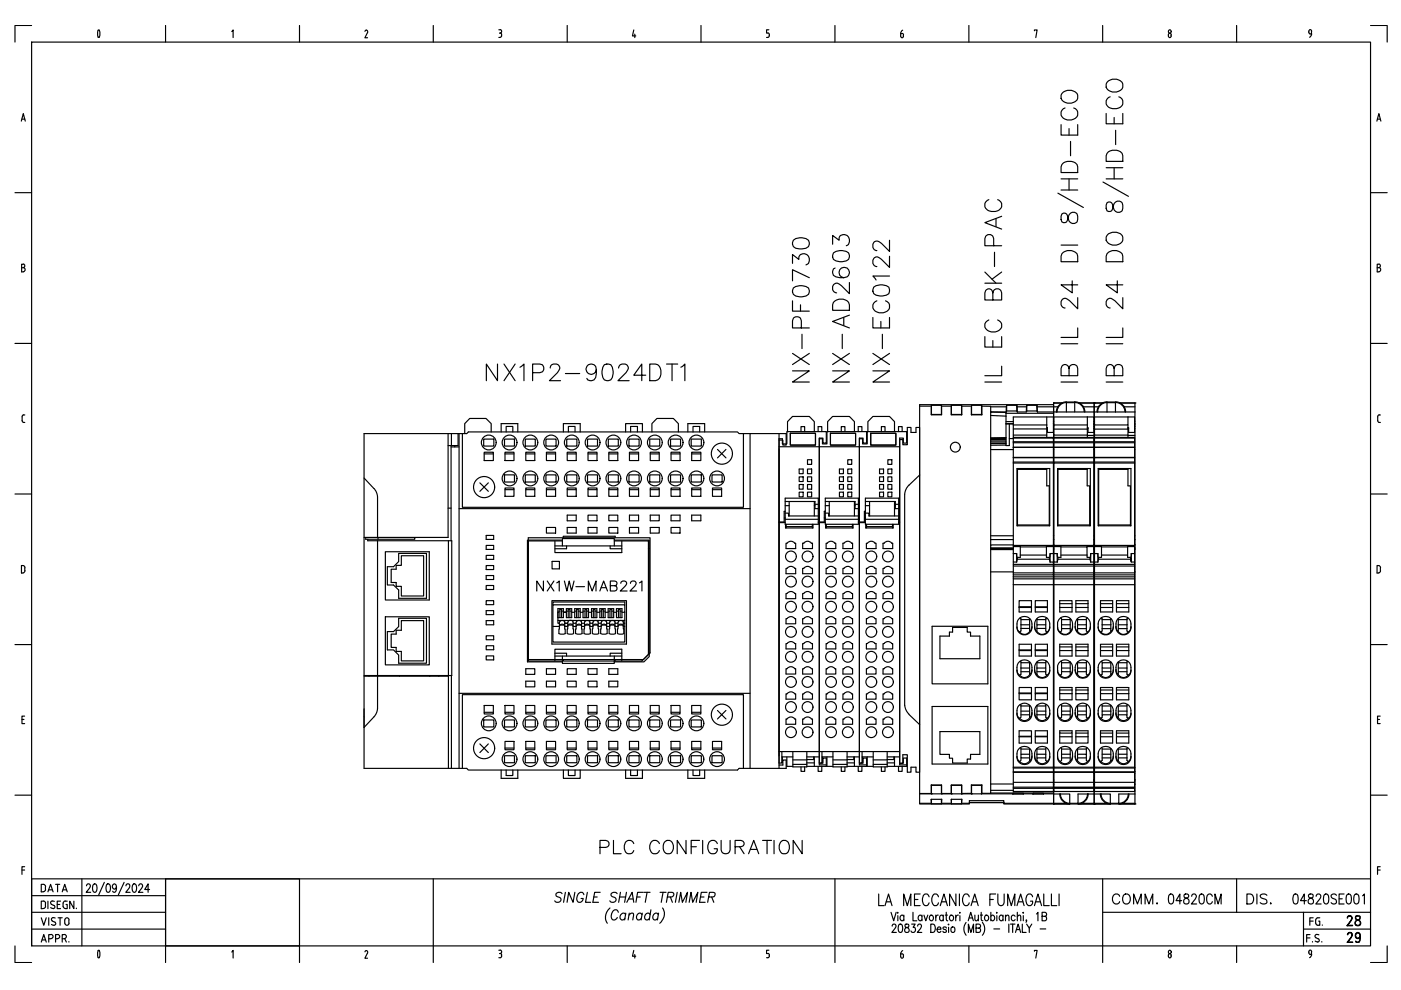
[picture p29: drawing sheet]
<svg xmlns="http://www.w3.org/2000/svg" width="297mm" height="210mm" viewBox="0 0 297 210" stroke-linecap="round" stroke-linejoin="round" font-family="sans-serif">
<g fill="none" stroke="#000" stroke-width=".25">
<path d="M6.7 8.9h283.9v191.7h-283.9zM6.7 5.4h-3.5v3.5M20.8 6.4h.3M20.8 7.8h.3M20.8 6.4l-.1 .7 .1 .8M21.1 6.4l.1 .7-.1 .8M35.1 5.4v3.5M49.1 6.7l.3-.4v1.7M63.5 5.4v3.5M77.4 6.7l.3-.3a.38 .38 0 0 1 .2 .6l-.5 1h.5M91.9 5.4v3.5M105.8 6.3h.2"/>
<path d="M105.8 7.9h.2M105.9 7h.1M106.1 6.3l.3 .3-.3 .4M106.1 7l.3 .4M106.3 7.4v.1M106.4 7.5l-.3 .4M120.3 5.4v3.5M134.4 6.3l-.3 1.3h.7M134.6 7.2v.8M148.6 5.4v3.5M162.5 7.9h.3M163 6.3h-.5v.7h.5l.1 .4"/>
<path d="M163.1 7.4v.1M163.1 7.5l-.3 .4M177 5.4v3.5M191 7.1l.1 .9h.3l.2-.4M191 7.1h.4l.2 .3M191.4 6.4l-.4 .7M191.5 7.5v.2M205.4 5.4v3.5M219.3 6.5v-.2h.6l-.3 1.7M225.1 19.8a2.04 2.04 0 0 1 3.4 .4 1.7 1.7 0 0 1-.9 1.6 1.7 1.7 0 0 1-1.8-.1 1.23 1.23 0 0 1-.7-1.9zM233.8 5.4v3.5M234.7 17.5a2.04 2.04 0 0 1 3.4 .3 1.7 1.7 0 0 1-.9 1.6 1.7 1.7 0 0 1-1.8-.1 1.23 1.23 0 0 1-.7-1.8z"/>
<path d="M247.7 7.4l.3-.4 .3 .4M247.7 7.6l.3 .4 .3-.4M247.7 7.4v.2M248.3 7.4v.2M262.2 5.4v3.5M277.5 6.7l.1 .4 .5 .1M277.5 6.6l.3-.3 .3 .3M278.1 6.7v.5M278.1 7.1l-.2 .6-.2 .2M290.6 5.4h3.5v3.5M4.5 25.7l.4-1.6 .5 1.6M4.7 25.3h.6"/>
<path d="M225 26.4v2.2h3.5v-2.2M225 37.9h3.5M225.5 34.5a2.28 2.28 0 0 1 2.9 .4l.1 1.7h-3.5v-1.2zM225.8 22.9a1.31 1.31 0 0 0-.8 1.5 1.31 1.31 0 0 0 1.3 1 1.58 1.58 0 0 0 1.7-.3 1.58 1.58 0 0 0 .4-1.7l-.8-.5M226.7 27.3v1.3M226.7 37.9v2.4M227 30v3M233.9 38.6l5.4 3M234.5 24.1v2.1h3.6v-2.1M234.5 37.9h3.6M234.5 35.6h3.6M235 32.2a2.28 2.28 0 0 1 2.9 .3l.2 1.7h-3.6v-1.2z"/>
<path d="M235.4 20.5a1.29 1.29 0 0 0-.9 1.5 1.29 1.29 0 0 0 1.4 1 1.55 1.55 0 0 0 1.7-.3 1.55 1.55 0 0 0 .3-1.7l-.7-.5M236.2 24.9v1.3M236.2 35.6v2.3M236.5 27.6v3.1M291.9 25.7l.4-1.6 .5 1.6M292 25.3h.6M3.2 40.9h3.5M4.6 56.8h.3M4.9 56h-.3v1.6h.3M5 56l.3 .4-.3 .3a.45 .45 0 0 1 .3 .5 .45 .45 0 0 1-.3 .4M168 55.8v-1.8l1.4 1a1.15 1.15 0 0 1 1.3-1.2 1.15 1.15 0 0 1 .9 1.5l-.2 .5-.5 .4M168.2 50.9a2.65 2.65 0 0 1 3.2 0 1.13 1.13 0 0 1-.5 1.7 3.1 3.1 0 0 1-2.7-.3l-.2-.5z"/>
<path d="M171.6 58.9l-3.6-1.7v2.3M176.5 51.8v-1.9l1.4 1a1.14 1.14 0 0 1 1.3-1.2 1.14 1.14 0 0 1 .9 1.6l-.2 .5-.5 .3M176.7 53.6a2.8 2.8 0 0 1 3.2 0 1.15 1.15 0 0 1-.5 1.7 2.96 2.96 0 0 1-2.7-.3l-.2-.5zM177.1 56.8a1.06 1.06 0 0 0-.4 1.6 3.2 3.2 0 0 0 2.9 .3 1.1 1.1 0 0 0 .1-1.8 1.1 1.1 0 0 0-1.7 .5 1.1 1.1 0 0 0 .9 1.5M180.1 59.9v2.4l-1.7-1.7a1.07 1.07 0 0 0-1.5-.4l-.4 .5v.7a.95 .95 0 0 0 .9 .7M188.6 58.5h-3.5l.6 .9M188.6 54.3v2.4l-1.7-1.7a1.07 1.07 0 0 0-1.5-.4 1.17 1.17 0 0 0 0 1.7l.5 .2M188.6 50.9v2.4l-1.7-1.7a1.06 1.06 0 0 0-1.7-.2l-.1 .4v.7a.86 .86 0 0 0 .8 .6M208.8 57.7l2.4 2.3M209.7 42.3a1.29 1.29 0 0 0-.9 1.5 1.29 1.29 0 0 0 1.4 1 1.63 1.63 0 0 0 2.2-1.7l-.6-.6-.3-.2M210.7 52.1v-1.5a.94 .94 0 0 0-1-.9 .94 .94 0 0 0-.9 .9v1.5h3.6M210.9 53.5v3"/>
<path d="M211.2 46.4v1.6M212.4 45.9l-3.6 1.3 3.6 1.4M212.4 57.7l-2.1 1.5M224.3 41l5.4 3M225 52h3.5M225 40.3h3.5M225.1 53.8a2.16 2.16 0 0 1 3.3 0l.1 1.7h-3.5v-1.2zM225.1 45.4l-.1 .5 .1 1.2a.73 .73 0 0 0 1.2-.4 1.51 1.51 0 0 1 1.5-1.7l.4 .2a1.61 1.61 0 0 1 0 2 1.07 1.07 0 0 1-1.7-.8l-.2-.7a.7 .7 0 0 0-1.2-.3zM227.3 59.5v2.6l-2.3-1.7h3.5M234.7 53.8a2.16 2.16 0 0 1 3.2 0l.2 1.7h-3.6v-1.2zM234.7 43l-.2 .5 .2 1.2a.73 .73 0 0 0 1.2-.4 1.64 1.64 0 0 1 1-1.6 .9 .9 0 0 1 1.2 .8l-.2 1.2a1.08 1.08 0 0 1-1.2 .3 1.08 1.08 0 0 1-.7-1l-.1-.7a.7 .7 0 0 0-1.2-.3zM235 49.6a2.1 2.1 0 0 1 3.1 .7 1.7 1.7 0 0 1-.9 1.6 1.7 1.7 0 0 1-1.8-.1 1.24 1.24 0 0 1-.9-1 1.24 1.24 0 0 1 .5-1.2z"/>
<path d="M236.9 59.5v2.6l-2.4-1.7h3.6M290.6 40.9h3.5M292 56.8h.3M292.3 56h-.3v1.6h.3M292.4 56l.3 .4-.3 .3a.45 .45 0 0 1 .3 .5 .45 .45 0 0 1-.3 .4M3.2 72.8h3.5M105.5 77.2v3.5l-2.4-3.5v3.5M106.9 77.2l2.3 3.5M109.2 77.2l-2.3 3.5M110.2 77.9l.9-.7v3.5M112.9 79h1.5l.6-.2a.93 .93 0 0 0 .3-1 .93 .93 0 0 0-.9-.6h-1.5v3.5M116.7 78a.78 .78 0 0 1 .6-.8h.7a.85 .85 0 0 1 .5 1.3l-2 2.2h2.4"/>
<path d="M119.9 79.2h3M126.4 78.4a1.1 1.1 0 0 1-1.5 .8 1.1 1.1 0 0 1-.4-1.7 1.1 1.1 0 0 1 1.8 .2 3.3 3.3 0 0 1-.4 2.8 1.04 1.04 0 0 1-1.5-.3M128.1 77.3a1.2 1.2 0 0 1 1.7 .6 2.9 2.9 0 0 1-.3 2.6 1.15 1.15 0 0 1-1.7-.5 2.99 2.99 0 0 1 .3-2.7zM131.2 78a.85 .85 0 0 1 .7-.8h.6a.85 .85 0 0 1 .5 1.3l-2 2.2h2.4M136.9 79.6h-2.5l1.7-2.4v3.5M137.8 77.2h1.2a1.92 1.92 0 0 1 .8 3l-.8 .5h-1.2zM141.3 77.2h2.4M142.5 77.2v3.5M144.4 77.9l.8-.7v3.5M168 78.6h3.6l-3.6 2.4h3.6M168 63.8v2.2h3.6M168 74.9l3.6 2.4"/>
<path d="M168.2 61.1a2.8 2.8 0 0 1 3.2 0 1.13 1.13 0 0 1-.5 1.7 2.79 2.79 0 0 1-2.7-.4l-.2-.5zM169.7 64.6v1.4M169.9 69.5v-1.5l-.2-.5a.95 .95 0 0 0-1-.3 .95 .95 0 0 0-.7 .8v1.5h3.6M170 70.9v3M171.6 74.9l-3.6 2.4M176.5 78.6h3.6l-3.6 2.4h3.6M176.5 74.9l3.6 2.4M176.7 64.1a1.98 1.98 0 0 1 3.4 .5v1.2h-3.6v-1.2zM178.6 70.9v3M178.9 67.3v1.7M180.1 66.8l-3.6 1.4 3.6 1.3M180.1 74.9l-3.6 2.4"/>
<path d="M185.1 78.6h3.5l-3.5 2.4h3.5M185.1 67.3v2.2h3.5v-2.2M185.1 74.9l3.5 2.4M185.2 60.9a2.8 2.8 0 0 1 3.3 0 1.2 1.2 0 0 1-.6 1.7 2.9 2.9 0 0 1-2.7-.3l-.1-.6zM185.9 63.8a1.31 1.31 0 0 0-.8 1.5 1.31 1.31 0 0 0 1.3 1 1.58 1.58 0 0 0 1.7-.3 1.58 1.58 0 0 0 .4-1.7l-.8-.5M186.8 68.2v1.3M187.1 70.9v3M188.6 74.9l-3.5 2.4M208.8 71.4v2.2h3.6v-2.2M208.8 60h3.6M209.7 67.8a1.31 1.31 0 0 0-.9 1.5 1.31 1.31 0 0 0 1.4 1.1 1.66 1.66 0 0 0 2.2-1.7l-.2-.4-.7-.5M210.5 62.1a.94 .94 0 0 1 .9-.9 .94 .94 0 0 1 1 .9v1.5h-3.6v-1.5a.9 .9 0 0 1 1-.9l.5 .4 .2 .5v1.5"/>
<path d="M210.5 72.2v1.4M212.4 77.6v2.1h-3.6M225 72.9h3.5M226.7 78.1a.92 .92 0 0 1 .9-.8 .92 .92 0 0 1 .9 .8v1.6h-3.5v-1.6l.1-.5a.79 .79 0 0 1 1.4 0l.2 .5v1.6M228.5 69.5v2h-3.5M228.5 63.1v2.4l-1.7-1.7a1.07 1.07 0 0 0-1.5-.4 1.17 1.17 0 0 0 0 1.7l.5 .2M234.5 72.9h3.6M236.2 78.1a.92 .92 0 0 1 .9-.8 .92 .92 0 0 1 1 .8v1.6h-3.6v-1.6l.2-.5a.79 .79 0 0 1 1.3 0l.2 .5v1.6M238.1 69.5v2h-3.6M238.1 63.1v2.4l-2.2-2.1a.82 .82 0 0 0-1.4 .6v.6a.86 .86 0 0 0 .9 .7M290.6 72.8h3.5M4.7 89.2a.42 .42 0 0 0 .6 .4"/>
<path d="M5 88h.3M5 87.9l-.3 .2v1.1M95 91.9v22h-17.8M95.6 94.8h1.7M95.6 94.5v20.2M95.7 91.9v2.6M96.4 94.5v.3M97.1 91.9v2.6h-2.1M97.3 91.9v71M98 91.9v15.7h59.6v-15.7M102.6 93.1h2.1v1.5h-2.1zM102.7 95.9h1.9v1.7h-1.9z"/>
<path d="M102.7 96.2h1.9M104.1 91.6v-1.8l-1.1-1.1h-3.4l-1.1 1.1v2.1M106.3 91.6v-1.8h3.5v1.8M107 93.1h2.1v1.5h-2.1zM107.1 95.9h1.9v1.7h-1.9zM107.1 96.2h1.9M107.3 91.6v-1.2h1.4v1.2M111.4 93.1h2.1v1.5h-2.1zM111.5 95.9h1.9v1.7h-1.9zM111.5 96.2h1.9M115.7 93.1h2.2v1.5h-2.2zM115.9 95.9h1.9v1.7h-1.9z"/>
<path d="M115.9 96.2h1.9M119.5 91.6v-1.8h3.5v1.8M120.2 93.1h2.1v1.5h-2.1zM120.3 95.9h1.9v1.7h-1.9zM120.3 96.2h1.9M120.5 91.6v-1.2h1.4v1.2M124.6 93.1h2.1v1.5h-2.1zM124.7 95.9h1.9v1.7h-1.9zM124.7 96.2h1.9M129 93.1h2.1v1.5h-2.1zM129.1 95.9h1.9v1.7h-1.9zM129.1 96.2h1.9"/>
<path d="M132.6 91.6v-1.8h3.6v1.8M133.4 93.1h2.1v1.5h-2.1zM133.5 95.9h1.9v1.7h-1.9zM133.5 96.2h1.9M133.7 91.6v-1.2h1.4v1.2M137.8 93.1h2.1v1.5h-2.1zM137.9 95.9h1.9v1.7h-1.9zM137.9 96.2h1.9M138.2 91.6v-1.8l1.1-1.1h3.5l1 1.1v1.8M142.2 93.1h2.1v1.5h-2.1zM142.3 95.9h1.9v1.7h-1.9zM142.3 96.2h1.9"/>
<path d="M145.8 91.6v-1.8h3.6v1.8M146.5 93.1h2.2v1.5h-2.2zM146.6 95.9h2v1.7h-2zM146.6 96.2h2M146.9 91.6v-1.2h1.4v1.2M152.1 95.3l1.8 1.8M153.9 95.3l-1.8 1.8M159 91.9v71M165.2 93h.7v1.1h.9v-2.6h8.4v2.4h-.7v-1h-.8v69.3h1.5M165.2 93.3h.8v1.1h.7v-2.5h-10l-.3-.3h-57.1l-.3 .3h-21.8v71h21.8l.3 .4h57.1l.3-.4h10v-1.8h-.7v1.1h-.8M165.2 94.7h25.5M165.2 91.9v71"/>
<path d="M167 91.5v-2.1l1-1.1h3.6l1 1.1v2.1M167.6 91.9h5.3v2.5h-5.3zM169.4 99.4h.9v1h-.9zM169.8 91.5v-1h.8v1M171.2 99.4h.9v1h-.9zM171.2 97.5h.9v1h-.9zM173.5 91.5v-1h.7v1M173.7 93h.7v1.1h.9v-2.6h8.4v2.4h-.7v-1h-.8v69.3h1.5M175.5 91.5v-2.1l1-1.1h3.6l1.1 1.1v2.1M176.1 91.9h5.3v2.5h-5.3zM178 99.4h.8v1h-.8zM178.4 91.5v-1h.7v1"/>
<path d="M179.7 99.4h.9v1h-.9zM179.7 97.5h.9v1h-.9zM182 91.5v-1h.7v1M182.2 93h.7v1.1h1v-2.6h8.3v2.4h-.7v-1h-.8v69.3h1.5M184 91.5v-2.1l1.1-1.1h3.5l1.1 1.1v2.1M184.6 91.9h5.3v2.5h-5.3zM186.5 99.4h.8v1h-.8zM186.9 91.5v-1h.7v1M188.2 99.4h.9v1h-.9zM188.2 97.5h.9v1h-.9zM190.5 91.5v-1h.8v1M190.7 93.2h.7v1.1h1v-3.7h.7v1.1h1.1v-1.1h.8v73.1h-.8v-1h-1.1v1h-.7v-3.7h-1v1.9h-.7"/>
<path d="M197.4 86.1l.1 1.8M197.5 85.9l4.2 .2M197.5 85.9l-.1 .2h-2.4M197.5 87.9h2.1h-2.2M197.5 85.9v2M199.6 85.9v2M201.7 86.1v-.2v2M201.7 86.1v1.8M201.7 87.9h2.2zM201.7 85.9h2.2M203.9 86.1v-.2v2M203.9 86.1h2.1"/>
<path d="M203.9 86.1v1.8M206 86.1v-.2v2M206 86.1v1.8M206 87.9h2.2M206 85.9h2.1M206 87.9h2.1M206 87.9h.1M208.1 87.9h.1M208.2 86.1l-.1-.2v2M208.2 86.1h1.8v1.2M208.2 86.1v1.8M208.8 81h3.6"/>
<path d="M210 95.3v19.1M210 88.1v6M210 94.1v1.2h4.8M210 87.3h.1M210 87.3v.8M210 87.3l3.3 .2v.7M210 87.3h3.3M210 86.3h3.4M210 88.1l3.3 .1M210 93h3.3M210 94.1h3.3M210 93.2h3.3"/>
<path d="M210 93.5h3.3M210 93.7h3.3M213.3 88.2v1.7M213.3 92.8v.9M213.3 89.9v2.9M213.3 89.8h1.5M213.3 89.4h1.5M213.3 87.6h10.1M213.3 89.9h1.5M213.3 92.8h-3.3M213.3 94.4h-3.3M213.4 86.3l-.1 1"/>
<path d="M213.4 85.9v1.2M213.4 85.9h2.2M213.4 85.9v.4M213.4 87.1h2.2M213.4 87.1l-.1 .2M214 89.9v4.6h-.7v-.8M214 93h.8M214.8 90.1v2.2M214.8 97v1.2M214.8 92.9h8.5v.8h-8.5zM214.8 93.9h8.5v1M214.8 92.7v.2"/>
<path d="M214.8 93.7v3.3M214.8 98.2v17.7M214.8 94.9h8.5M214.8 90.9h7.1M214.8 90.1h7.1M214.8 94.8h8.5M214.8 97h8.5M214.8 98.2h8.5M214.8 98h8.5M215.6 85.9v1.2M215.6 85.9l.1 .4M215.6 87.1l.1 .2"/>
<path d="M215.6 99.3h7v12.2h-7zM215.7 86.3h1.9M215.7 86.3v1M215.7 99.5v12M215.7 99.3v.2h6.2v-.2M217.6 86.3v1M217.7 87.1l-.1 .2h-1.9M217.7 85.9l-.1 .4M217.7 87.1h2.2M219.9 85.9h-2.2v1.2M219.9 85.9v1.2M219.9 85.9v.4"/>
<path d="M219.9 87.1l.1 .2M219.9 86.3h4.4M219.9 86.3l.1 1M220 87.3h3.4l-.1 4.4h-1.2l-.2-3.3M221.9 90.9v1.8M221.9 92.3h-7.1v.4h8.5M221.9 99.5v3.5h.6v8.5M222.1 90.7h-.2v.2M223.3 88.4h-8.5v1.7M223.3 98.2v17.4h-8.5M223.3 94.9v2.1M223.3 89.9l.1 24.5"/>
<path d="M223.3 97v1.2M223.3 89.8h.1M223.3 89.4h.1M223.3 95.3h.1M223.3 93h.1M223.4 87.6v-1.8h-28.4v82.4M223.4 87.6v2.3M223.4 90.9v1.4M223.4 85.4h.1M223.4 85.4v1.9h.6M223.4 95.3v20.1M223.4 92.3v3"/>
<path d="M223.4 89.9h.1M223.4 85.4h1.8M223.4 89.3h.1M223.4 92.7v1.2M223.4 91v1.3h7.1M223.4 92.7h8.6v1M223.4 97h8.6M223.4 90.4v.5M223.4 91h7.1M223.4 94.8h8.6M223.4 93.7h8.6M223.4 93.9h8.6"/>
<path d="M223.4 92.3v.4M223.4 93.9v3.1M223.4 97v1M223.4 92.9h8.6M224 87.3h.1M224.1 87.3h5.9M224.2 99.3h7v12.2h-7zM224.3 99.3v12.2M224.3 99.5h6.2M225 81h3.5M226.1 85.4v-.2h1.8v.2h-1.8v1.9M226.1 85.3a1.99 1.99 0 0 0-2 2"/>
<path d="M226.1 85.2a2.13 2.13 0 0 0-2.1 2.1M227.9 85.4v1.9M227.9 85.2a2.13 2.13 0 0 1 2.1 2.1M227.9 85.3a1.99 1.99 0 0 1 2 2M228.8 85.4h5M229.7 86.3h3.2M230 87.3h2.7M230.5 99.3v3.7h.5v8.3M230.5 90.1h-7.1v.9M230.5 88.4h1.5v3.3h-1.3v-1h-.2v2M230.5 88.4v2.3h.2M230.5 92.3h1.5v3"/>
<path d="M230.5 88.4h-7.1v1.7M230.5 90.9h.2M232 98.2v17.7M232 93.7v1.1M232 98.2h-8.6v17.4M232 94.8l-8.6 .1M232 98h-8.6v.2M232 90.4v.5M232 89.9v1M232 95.3h.1M232 89.9h.1M232 94.9v3.3"/>
<path d="M232 90.9h.1M232 89.3h.1M232 85.4h.1M232 95.3v19.1M232 85.4l.1 5M232 90.9v1.4M232.1 93.9v3.1M232.1 92.7v1.2M232.1 94.8h8.5l-8.5 .1M232.1 92.3l-.1 3M232.1 97h8.5M232.1 98.2h8.5"/>
<path d="M232.1 93.7h8.5M232.1 93.9h8.5M232.1 98h8.5M232.1 92.9h8.5M232.1 92.7h8.5v4.3M232.1 90.1v.9M232.1 92.3v.4M232.1 97h.1M232.1 98v17.6M232.7 87.3h3.8M232.8 99.3h7v12.2h-7zM232.9 99.3v12.2"/>
<path d="M232.9 99.5h6.2v3.5h.6v8.3M234.5 81h3.6M234.7 85.4h1.8v1.9M234.7 85.4v-.2h1.8v.2M234.7 85.4v1.9M234.7 85.3a1.99 1.99 0 0 0-2 2M234.7 85.2a2.13 2.13 0 0 0-2.1 2.1M236.5 87.3h4.1M236.5 85.2a2.13 2.13 0 0 1 2.2 2.1M236.5 85.3a1.99 1.99 0 0 1 2 2M237.4 85.4h3.2M238.3 86.3h2.3"/>
<path d="M239.1 91h-7v1.3h7M239.1 88.4v1.7h-7v-1.7h8.5v3.3h-1.3v-1M239.1 91v1.7M239.1 90.1v.6h.2l-.2 .3M239.1 92.3h1.5v3M239.1 90.9h.2M239.1 99.3v.2M240.6 97h-8.5v1M240.6 97v1.2M240.6 95.3v19.1M240.6 89.9h.1M240.6 90.9h.1"/>
<path d="M240.6 89.3h.1M240.6 98.2v17.4M240.6 90.4h.1M240.6 89.9v.5M240.6 90.4v1.9M240.6 87.3v2.6M240.6 85.4v1.9M240.6 85.4h.1M292.1 89.2a.42 .42 0 0 0 .6 .4M292.4 88h.3M292.4 87.9l-.3 .2v1.1M3.2 104.7h3.5"/>
<path d="M77.2 101.4l2.3 2.5 .5 1v9M77.5 113.9v.4h10.4v-.4M78 114.3v.4h17.8v28.5h-18.6M80 114.7v28.5M80.2 113.9v.4M81.7 117h9.3v10.2h-9.3zM84.5 117.3h5.9v9.6h-5.9v-1.8l-1.1-1.1h-1.3v-3.8h1.3l1.1-1.1zM85.1 117.8h4.7v8.6h-4.7v-2.1h-1.1v-.8h-1.1v-2.8h1.1v-.8h1.1zM95 107.7h.6M95.1 114.7v28.5M97.3 107.8h61.7M101.7 102.4l1.8 1.8"/>
<path d="M103.1 119.9h1.6v.9h-1.6zM103.1 117.8h1.6v.8h-1.6zM103.1 115.6h1.6v.9h-1.6zM103.1 113.5h1.6v.9h-1.6zM103.5 102.4l-1.8 1.8M107 100.7h2.1v1.5h-2.1zM107.1 103.5h1.9v1.7h-1.9zM107.1 103.8h1.9M111.4 100.7h2.1v1.5h-2.1zM111.5 103.5h1.9v1.7h-1.9zM111.5 103.8h1.9M111.8 116.3h.2"/>
<path d="M112 114h25.8v24.4l-1.4 1.4h-24.4zM115.7 100.7h2.2v1.5h-2.2zM115.9 103.5h1.9v1.7h-1.9zM115.9 111.8h1.9v1.2h-1.9zM115.9 103.8h1.9M117.1 119h1.5v1.6h-1.5zM117.7 114.7v2.5h14.1v-2.5M117.7 115.7h14.1M119.2 114.7h-7.2v25.5h7.2M119.2 115.7v-1.5h11v1.5M119.2 114.5h-7.4v25.8h7.4M119.4 114v-.3h11v.3"/>
<path d="M120.1 115.7v.6h-2.4M120.2 100.7h2.1v1.5h-2.1zM120.3 103.5h1.9v1.7h-1.9zM120.3 109.2h1.9v1.2h-1.9zM120.3 111.8h1.9v1.2h-1.9zM120.3 103.8h1.9M124.6 100.7h2.1v1.5h-2.1zM124.7 103.5h1.9v1.7h-1.9zM124.7 109.2h1.9v1.2h-1.9zM124.7 103.8h1.9M124.7 111.8h1.9v1.2h-1.9zM129 100.7h2.1v1.5h-2.1z"/>
<path d="M129.1 103.5h1.9v1.7h-1.9zM129.1 111.8h1.9v1.2h-1.9zM129.1 109.2h1.9v1.2h-1.9zM129.1 103.8h1.9M129.4 115.7v.6h2.4M130.2 114.7h7.3v24l-1.4 1.5h-5.9M130.2 114.5h7.5v24.7l-1.2 1.1h-6.3M133.4 100.7h2.1v1.5h-2.1zM133.5 103.5h1.9v1.7h-1.9zM133.5 111.8h1.9v1.2h-1.9zM133.5 103.8h1.9M133.5 109.2h1.9v1.2h-1.9z"/>
<path d="M137.5 116.3h.2M137.8 100.7h2.1v1.5h-2.1zM137.9 103.5h1.9v1.7h-1.9zM137.9 111.8h1.9v1.2h-1.9zM137.9 109.2h1.9v1.2h-1.9zM137.9 103.8h1.9M142.2 100.7h2.1v1.5h-2.1zM142.3 103.5h1.9v1.7h-1.9zM142.3 111.8h1.9v1.2h-1.9zM142.3 109.2h1.9v1.2h-1.9zM142.3 103.8h1.9M146.5 100.7h2.2v1.5h-2.2z"/>
<path d="M146.6 103.5h2v1.7h-2zM146.6 103.8h2M146.6 109.2h2v1.2h-2zM151 100.7h2.1v1.5h-2.1zM151.1 103.5h1.9v1.7h-1.9zM151.1 103.8h1.9M165.2 110.8h1.3M166.3 109.8h.2M166.5 108.8h.7v.6h6.3M166.5 108.4h-.2v2.3h-1.1M166.5 110.1h7M166.5 105.6h7v5.6h-7z"/>
<path d="M166.5 106.3h6.3v1.5h.7M166.5 107.2h.8M166.5 111.2v.7h5.9v-.7M166.7 111.7h5.5M166.7 111.2v.7M166.9 115.2a.98 .98 0 0 1 1.6 0h.2v1.1h-2v-1.1h.2M167.3 106.3v3.1M169.4 104.4h.9v.9h-.9zM169.4 102.7h.9v1h-.9zM169.4 101.1h.9v1h-.9zM170.2 115.2h.2a1.01 1.01 0 0 1 1.6 0h.3v1.1h-2.1zM171.2 104.4h.9v.9h-.9z"/>
<path d="M171.2 102.7h.9v1h-.9zM171.2 101.1h.9v1h-.9zM172.2 111.2v.7M172.6 107.2h.2M172.6 106.3v3.1M172.8 106.9h.7M173.5 110.8h1.5M174.8 109.8h.2M175 108.8h.7v.6h6.3M175 108.4h-.2v2.3h-1.3M175 110.1h7M175 105.6h7v5.6h-7z"/>
<path d="M175 106.3h6.3v1.5h.7M175 107.2h.8M175 111.2v.7h5.9v-.7M175.2 115.2h.2a.96 .96 0 0 1 1.6 0h.2v1.1h-2zM175.2 111.7h5.5M175.2 111.2v.7M175.8 106.3v3.1M178 104.4h.8v.9h-.8zM178 102.7h.8v1h-.8zM178 101.1h.8v1h-.8zM178.7 115.2h.3a1.01 1.01 0 0 1 1.6 0h.2v1.1h-2.1zM179.7 104.4h.9v.9h-.9z"/>
<path d="M179.7 102.7h.9v1h-.9zM179.7 101.1h.9v1h-.9zM180.7 111.2v.7M181.2 106.3v3.1M181.2 107.2h.1M181.3 106.9h.7M182 110.8h1.5M183.3 109.8h.2M183.5 108.8h.7v.6h6.3M183.5 108.4h-.2v2.3h-1.3M183.5 110.1h7M183.5 105.6h7v5.6h-7z"/>
<path d="M183.5 106.3h6.3v1.5h.7M183.5 107.2h.9M183.6 111.2v.7h5.8v-.7M183.7 115.2h.2a.95 .95 0 0 1 1.6 0h.2v1.1h-2zM183.7 111.2v.7M183.7 111.7h5.5M184.4 106.3v3.1M186.5 104.4h.8v.9h-.8zM186.5 102.7h.8v1h-.8zM186.5 101.1h.8v1h-.8zM187.2 115.2h.3a1.01 1.01 0 0 1 1.6 0h.2v1.1h-2.1zM188.2 104.4h.9v.9h-.9z"/>
<path d="M188.2 102.7h.9v1h-.9zM188.2 101.1h.9v1h-.9zM189.2 111.2v.7M189.7 107.2h.1M189.7 106.3v3.1M189.8 106.9h.7M190.5 110.8h.2M190.5 110.7h.2M191.8 104.8v44.7l.2 .9 .7 1M192.7 102.8l-.7 1.1-.2 .9M195 100.7l-2.3 2.2M210 114.4v1.1"/>
<path d="M210 116.2v51.4M210 116.3h4.8M210 116.2h4.8M210 113.6h4.8M210 116.5h4.8M210 114.4h4.8M214.8 117.4v1.8h.7M214.8 115.5h-4.8v.7M214.8 119.2v.5M214.8 117.4h.7M215.5 117.4l.2 .8M215.5 117.4v1.8"/>
<path d="M215.7 118.6h6.8M215.7 118.6l-.2 .6M215.7 118.2v.4M215.7 111.3h6.8M216.3 117.7h5.6M216.3 116v2.2h-.6M221.9 116l-7.1-.1v1.5M221.9 117.7v.5h.6M222.5 118.2l.1 1M222.6 119.2h.7v.5h-8.5v.3h8.5M222.6 117.4l-.1 .8M223.3 115.6v3.6"/>
<path d="M223.3 117.4h-.7v1.8M223.3 116.3h.1M223.3 115.9h-1.4v1.8M223.3 116.2h.1M223.3 113.6h.1M223.3 116.5h.1M223.3 114.4h.1M223.3 115.5h.1M223.4 116.3v4.9M223.4 114.4v1.9M223.4 116.2v.3M223.4 115.4v.8"/>
<path d="M223.4 116.5v51.6M223.4 115.4h.1M223.4 114.4h.1M223.4 115.6v1.8M223.4 115.9h1.5v2.3h-.6M223.4 119.7v2.6M223.4 117.4v1.8h.8M223.4 117.4h.8M223.4 119.2v.5M223.4 119.7h8.6M223.4 115.6h8.6M224.2 117.4l.1 .8"/>
<path d="M224.2 117.4v1.8M224.3 111.3h6.7v.2M224.3 118.6h6.8M224.3 118.2l-.1 1M224.9 116h5.6v1.7M224.9 117.7h5.6M230.5 117.7v.5h.6M231.1 118.2l.1 1M231.2 117.4l-.1 .8M231.2 117.4h.8M231.2 117.4v1.8M231.2 119.2h.8"/>
<path d="M232 119.2v2.3M232 114.4h.1M232 116.3h.1M232 115.9l-1.5 .1M232 116.2h.1M232 113.6h.1M232 116.5h.1M232 115.5h.1M232 115.9v3.3M232 115.4v.8M232 116.2v.3M232 114.4v1.1"/>
<path d="M232 114.4l.1 1M232.1 115.6v1.8M232.1 117.4v2.3M232.1 115.9h1.4v1.8h5.6v.5h.6M232.1 116.2l-.1 50M232.1 114.4h-.1M232.1 117.4h.7M232.1 119.7h8.5M232.1 115.6h8.5M232.1 119.2h.7M232.1 119.7v.3M232.8 117.4l.1 .8"/>
<path d="M232.8 117.4v1.8M232.9 118.6h6.8M232.9 118.2l-.1 1M232.9 111.3h6.8M233.5 117.7v.5h-.6M233.5 116h5.6M239.7 111.3v.2M239.9 117.4v1.8l-.2-1M239.9 119.2h.7v.5M239.9 117.4l-.2 .8M239.9 117.4h.7M240.6 115.9h-1.5v1.8"/>
<path d="M240.6 115.6v1.8M240.6 114.4v1M240.6 114.4h.1M240.6 116.3h.1M240.6 116.2h.1M240.6 113.6h.1M240.6 116.5h.1M240.6 115.5h.1M240.6 117.4v1.8M240.6 119.7v43M240.6 116.2v.3M240.6 115.4v.8"/>
<path d="M240.6 116.5v4.7M290.6 104.7h3.5M3.2 136.7h3.5M5.3 120.4v.6M5.3 120.4l-.2-.4-.5-.1v1.6l.5-.1 .2-.4M81.7 130.8h9.3v10.2h-9.3zM84.5 131.1h5.9v9.5h-5.9v-1.7l-1.1-1.1h-1.3v-3.9h1.3l1.1-1zM85.1 131.6h4.7v8.5h-4.7v-2h-1.1v-.8h-1.1v-2.9h1.1v-.8h1.1zM103.1 139.1h1.6v.8h-1.6zM103.1 124.1h1.6v.9h-1.6zM103.1 136.9h1.6v.9h-1.6zM103.1 129.5h1.6v.8h-1.6z"/>
<path d="M103.1 134.8h1.6v.8h-1.6zM103.1 122h1.6v.9h-1.6zM103.1 127.4h1.6v.8h-1.6zM103.1 131.6h1.6v.9h-1.6zM111.8 138.5h.2M115.2 123.2v2.1l-1.4-2.1v2.1M116 123.2l1.4 2.1M117 127.4h15.8v9.2h-15.8zM117.2 128.2v-.6h15.3v.6M117.4 123.2l-1.4 2.1M117.7 138.5h2.4v.6M117.7 139.1h14.1"/>
<path d="M118 123.6l.6-.4v2.1M118.3 129.8v2.4h.3M118.3 129.8h.1M118.3 129h1.2v2h-1.2zM118.3 131.6h14.2M118.3 129.6h.4M118.6 132.8h-1.4v3.3h15.3v-3.3h-.3M118.7 131v-1.8h.4v1.8M118.8 132.5h.8M119.1 129.6h.4M119.2 139.1v1.6h11v-1.6M119.4 139.8v.4h11v-.4"/>
<path d="M119.5 129.8h.6M119.7 123.2l.5 2.1 .5-2.1 .5 2.1 .5-2.1M119.7 132.2h.7M119.7 132.8h.7M119.7 132.8a.58 .58 0 0 0-.5-.5 .58 .58 0 0 0-.6 .5M119.8 131.9a.62 .62 0 0 0-.6-.3 .62 .62 0 0 0-.6 .4l-.1 2.3 .7 .2 .6-.2-.1-2.3M120.1 129.8h-.6h.6M120.1 129h1.1v2h-1.1zM120.1 129.6h.4M120.4 133.3l-.1 1 .6 .2 .7-.2M120.4 132v1.3M120.5 131v-1.8h.3v1.8"/>
<path d="M120.5 132.5h.9M120.8 129.6h.4M121.2 129.8h.6M121.5 133.3l.1 1M121.5 132.2h.6M121.5 132.8h.6M121.5 132v1.3M121.5 132.7a.58 .58 0 0 0-.6-.4 .58 .58 0 0 0-.5 .5M121.5 131.9a.58 .58 0 0 0-.5-.4 .58 .58 0 0 0-.6 .5M121.8 129h1.2v2h-1.2zM121.8 129.6h.4M122.1 134.3l.6 .2 .7-.2"/>
<path d="M122.1 124.4h1.8M122.1 132l-.1 2.3M122.2 131v-1.8h.4v1.8M122.3 132.5h.9M122.6 129.6h.4M123 129.8h.6M123.2 131.7l.1 .2M123.2 131.7a.64 .64 0 0 0-1 .3M123.3 132.2h.6M123.3 132.8h.6M123.3 132l.1 2.3M123.3 132.8a.58 .58 0 0 0-.6-.5 .58 .58 0 0 0-.5 .5"/>
<path d="M123.6 129h1.2v2h-1.2zM123.6 129.6h.4M124 131v-1.8h.4v1.8M124.1 132.5h.8M124.4 129.6h.4M124.7 125.3v-2.1l.9 2.1 .8-2.1v2.1M124.8 129.8h.6M125.1 132l.1 2.3M125.1 132.2h.6M125.1 132.8h.6M125.1 132.8a.58 .58 0 0 0-.6-.5 .58 .58 0 0 0-.6 .5M125.1 131.9a.62 .62 0 0 0-.6-.3 .62 .62 0 0 0-.6 .4l-.1 2.3 .7 .2 .7-.2"/>
<path d="M125.4 129h1.1v2h-1.1zM125.4 129.6h.4M125.7 132l-.1 2.3M125.8 131.7a.64 .64 0 0 1 1.1 .2M125.8 131v-1.8h.4v1.8M125.8 131.7l-.1 .3M125.9 132.5h.8M126.2 129.6h.3M126.5 129.8h.7M126.8 132l.2 2.3-.7 .2-.7-.2M126.8 132.2h.7M126.8 132.8h.7"/>
<path d="M126.8 132.8a.58 .58 0 0 0-.5-.5 .58 .58 0 0 0-.6 .5M127.2 125.3l.8-2.1 .8 2.1M127.2 129h1.1v2h-1.1zM127.2 129.6h.4M127.5 124.6h1M127.6 131v-1.8h.3v1.8M127.6 132.5h.9M127.9 129.6h.4M128.3 129.8h.6M128.6 132.8a.58 .58 0 0 0-.6-.5 .58 .58 0 0 0-.5 .5M128.6 131.9a.62 .62 0 0 0-.6-.3 .62 .62 0 0 0-.5 .4l-.1 2.3 .6 .2 .7-.2M128.6 132l.1 2.3"/>
<path d="M128.6 132.2h.7M128.6 132.8h.7M128.9 129h1.2v2h-1.2zM128.9 129.6h.4M129.3 131v-1.8h.4v1.8M129.4 131.7l-.2 2.6 .3 .1 1-.1-.1-2.3M129.4 131.7a.64 .64 0 0 1 1 .2M129.4 124.2l1.2-.1 .2-.3-.1-.4-.4-.2h-.9v2.1h.9a.57 .57 0 0 0 .5-.6 .57 .57 0 0 0-.5-.5M129.4 132.5h.9M129.7 129.6h.4M130.1 129.8h.6M130.4 132.2h.6"/>
<path d="M130.4 132.8h.6M130.4 132.8a.58 .58 0 0 0-.6-.5 .58 .58 0 0 0-.5 .5M130.7 129h1.2v2h-1.2zM130.7 129.6h.4M131 132l-.1 2.3 .7 .2 .7-.2M131.1 131v-1.8h.4v1.8M131.2 132.5h.8M131.5 129.6h.4M131.6 123.7v-.1a.67 .67 0 0 1 .6-.4 .67 .67 0 0 1 .7 .4l-.4 .7-1 1h1.5M131.8 138.5h-2.4v.6M131.9 129.8h.6v-1.6h-15.3v4.6M132.2 132.2h.3v.6"/>
<path d="M132.2 132l.1 2.3M132.2 132.8a.58 .58 0 0 0-.6-.5 .58 .58 0 0 0-.6 .5M132.2 131.9a.6 .6 0 0 0-.6-.3 .6 .6 0 0 0-.5 .4M132.5 129.8v2.4M133.7 123.7l.1-.3 .3-.2 .7 .2a.67 .67 0 0 1-.2 .9l-1 1h1.4M135.6 123.6l.5-.4v2.1M137.5 138.5h.2M166.9 120.5h-.2v1.1h2v-1.1h-.2M166.9 131.2h-.2v1.1h2v-1.1h-.2M166.9 136.4a.98 .98 0 0 1 1.6 .1h.2v1.1h-2v-1.1h.2M166.9 120.5a1.01 1.01 0 0 1 1.6 0M166.9 125.8a.98 .98 0 0 1 1.6 0h.2v1.1h-2v-1.1h.2"/>
<path d="M166.9 131.1a1.01 1.01 0 0 1 1.6 0M170.2 125.8h.2a.96 .96 0 0 1 1.6 0h.3v1.1h-2.1zM170.2 136.5h.2a.96 .96 0 0 1 1.6 0h.3v1.1h-2.1zM170.4 120.5a1.01 1.01 0 0 1 1.6 0M170.4 131.1a1.01 1.01 0 0 1 1.6 0M170.4 120.5h-.2v1.1h2.1v-1.1h-.3M170.4 131.2h-.2v1.1h2.1v-1.1h-.3M175.2 136.5h.2a.96 .96 0 0 1 1.6 0h.2v1.1h-2zM175.2 125.8h.2a.96 .96 0 0 1 1.6 0h.2v1.1h-2zM175.4 120.5a1.01 1.01 0 0 1 1.6 0M175.4 131.1a1.01 1.01 0 0 1 1.6 0M175.4 120.5h-.2v1.1h2v-1.1h-.2"/>
<path d="M175.4 131.2h-.2v1.1h2v-1.1h-.2M178.7 125.8h.2a.95 .95 0 0 1 1.6 0h.3v1.1h-2.1zM178.7 136.5h.2a.95 .95 0 0 1 1.6 0h.3v1.1h-2.1zM178.9 120.5h-.2v1.1h2.1v-1.1h-.3M178.9 131.2h-.2v1.1h2.1v-1.1h-.3M179 120.5a1.01 1.01 0 0 1 1.6 0M179 131.1a1.01 1.01 0 0 1 1.6 0M183.7 136.5h.2a.95 .95 0 0 1 1.6 0h.2v1.1h-2zM183.7 125.8h.2a.95 .95 0 0 1 1.6 0h.2v1.1h-2zM183.9 120.5h-.2v1.1h2v-1.1h-.2M183.9 131.2h-.2v1.1h2v-1.1h-.2M183.9 120.5a1.01 1.01 0 0 1 1.6 0"/>
<path d="M183.9 131.1a1.01 1.01 0 0 1 1.6 0M187.2 125.8h.3a.96 .96 0 0 1 1.6 0h.2v1.1h-2.1zM187.2 136.5h.3a.96 .96 0 0 1 1.6 0h.2v1.1h-2.1zM187.5 120.5a1.01 1.01 0 0 1 1.6 0M187.5 131.1a1.01 1.01 0 0 1 1.6 0M187.5 120.5h-.3v1.1h2.1v-1.1h-.2M187.5 131.2h-.3v1.1h2.1v-1.1h-.2M197.6 132.8h11.8v12.2h-11.8zM199.3 134.9h2v-.9h.7v-1h3.1v1h.7v.9h2v4.8h-8.5zM210 121.2h4.8M214.8 122.3v.4h8.5M214.8 121.5h8.5v.4h-8.5z"/>
<path d="M214.8 120v1.5M214.8 121.9v.4M214.8 122.7v40M214.8 124h8.5M214.8 122.3h8.5M215.6 132.9a1.22 1.22 0 0 0 .6 1.1M216.1 128.7v-1.3h2.6v1.3M216.1 128.7h2.6v.1h-2.6M216.1 131.2a1.65 1.65 0 0 1 2-.2 1.65 1.65 0 0 1 .7 1.9 1.59 1.59 0 0 1-1.6 1.7 1.59 1.59 0 0 1-1.6-1.7l.1-1.2zM216.1 137.8v.1h2.6M216.1 128.7v1.1h2.6v-1M216.1 137.8v-1.2h2.6v2.5h-2.6v-1.2"/>
<path d="M216.1 137.8h2.6M216.3 131l.2 .2v1.3M216.5 132.5v1.3l-.3 .2M216.5 131.4h1.8M216.5 132.5h1.8M216.5 133.2h1.8M218.3 133.2l.1 .6M218.3 131.2v2M218.8 132.9a1.56 1.56 0 0 1-.9 1.4 1.56 1.56 0 0 1-1.7-.3M219.4 132.9a1.74 1.74 0 0 0 2.1 1.5l.5-.4M219.5 127.4h2.6v2.4h-2.6zM219.5 137.8v-1.2h2.6v1.2"/>
<path d="M219.5 137.8v1.3h2.6v-1.2M219.5 137.8h2.6v.1h-2.6M219.5 128.8h2.6M219.5 128.7h2.6M219.9 133.2l-.1 .6M219.9 131.2v.2h1.8M219.9 131.4v1.1M219.9 133.2h1.8M220.1 131a1.71 1.71 0 0 1 1.9 .1 1.71 1.71 0 0 1 .6 1.9 1.61 1.61 0 0 1-1.6 1.6 1.61 1.61 0 0 1-1.6-1.6v-1zM221.7 131.4v2.4l.3 .2M221.7 132.5h-1.8v.7M221.9 131l-.2 .4"/>
<path d="M222.6 132.9a1.16 1.16 0 0 1-.6 1.1M223.3 121.2h.1M223.4 121.2v41.6M223.4 122.3v1.7M223.4 124v38.7h8.6M223.4 121.9h8.6v.4M223.4 121.5h8.6v.4M223.4 124h8.6M223.4 122.3h8.6M223.4 120h8.6M223.4 122.7h8.6M224.2 132.9a1.22 1.22 0 0 0 .6 1.1"/>
<path d="M224.7 128.8v-1.4h2.6v1.4M224.7 136.6h2.6v1.3h-2.6zM224.7 131.2a1.59 1.59 0 0 1 1.7-.4 1.59 1.59 0 0 1 1 1.5 1.7 1.7 0 0 1-.5 1.9 1.7 1.7 0 0 1-2 .1 2.39 2.39 0 0 1-.2-3.1zM224.7 128.8v1h2.6v-1M224.7 137.9v1.2h2.6v-1.2M224.7 128.8h2.6M224.7 128h2.6M224.7 137.2h2.6M224.9 131l.2 .2v1.3M225.1 132.5v1.3l-.3 .2M225.1 132.5h1.8M226.9 131.4v1.9h-1.8"/>
<path d="M226.9 133.3l.1 .5M226.9 131.2v.2h-1.8M227 133.8a1.32 1.32 0 0 1-2.2 .2M227.4 132.9l-.1 .5-.3 .4M228 132.9l.1 .5 .3 .4M228.1 136.6h2.6v1.3h-2.6zM228.1 128.8v1h2.6v-1M228.1 137.9v1.2h2.6v-1.2M228.1 128h2.6M228.1 137.2h2.6M228.4 131.2a1.7 1.7 0 0 1 2.1-.2 1.7 1.7 0 0 1 .7 2 1.61 1.61 0 0 1-1.6 1.6 1.61 1.61 0 0 1-1.6-1.6v-1zM228.4 131.2l.1 .2"/>
<path d="M228.4 133.8a1.29 1.29 0 0 0 2.2 .2M228.5 132.5l-.1 1.3M228.5 132.5h1.8M228.5 133.3h1.8M230.3 131.4h-1.8v1.1M230.3 132.5v1.3l.3 .2M230.5 131l-.2 .2v1.3M230.7 128v.8h-2.6M230.7 128v-.6h-2.6v1.4M231.2 132.9a1.16 1.16 0 0 1-.6 1.1M232 124v38.8M232 122.3v1.7"/>
<path d="M232 121.2h.1M232.1 120v2.3M232.1 124v38.8h8.5M232.1 121.5h8.5M232.1 124h8.5M232.1 122.3h8.5M232.1 120h8.5M232.1 122.7h8.5M232.1 122.3v1.7M232.1 121.9h8.5M232.8 132.9a1.22 1.22 0 0 0 .6 1.1M233.3 131.2a1.7 1.7 0 0 1 2.1-.2 1.7 1.7 0 0 1 .6 2 1.61 1.61 0 0 1-1.6 1.6 1.61 1.61 0 0 1-1.6-1.7l.1-1.2z"/>
<path d="M233.3 137.2v.7h2.6v-.7M233.3 137.2v-.6h2.6v.6M233.3 127.4h2.6v2.4h-2.6zM233.3 137.9v1.2h2.6v-1.2M233.3 128.8h2.6M233.3 128h2.6M233.3 137.2h2.6M233.5 131l.2 .2v2.6l-.3 .2M233.7 132.5h1.8M233.7 133.3h1.8M235.5 132.5l.1 1.3M235.5 131.4v1.1"/>
<path d="M235.5 131.2v.2h-1.8M235.6 133.8a1.32 1.32 0 0 1-2.2 .2M236 132.9l-.1 .5-.3 .4M236.6 132.9v.2l.4 .7M236.7 137.2v-.6h2.6v1.3M236.7 137.2v.7h2.6M236.7 127.4h2.6v2.4h-2.6zM236.7 137.9v1.2h2.6v-1.2M236.7 128.8h2.6M236.7 128h2.6M236.7 137.2h2.6M237 133.8a1.32 1.32 0 0 0 2.2 .2"/>
<path d="M237.1 131.2v.2M237.1 131.2a1.59 1.59 0 0 1 1.7-.4 1.59 1.59 0 0 1 1 1.5 1.7 1.7 0 0 1-.5 1.9 1.7 1.7 0 0 1-2 .1 2.39 2.39 0 0 1-.2-3.1zM237.1 132.5l-.1 1.3M237.1 131.4h1.8M237.1 132.5h1.8M237.1 133.3h1.8M237.1 131.4v1.1M239.1 131l-.2 .2v2.6l.3 .2M239.8 132.9a1.22 1.22 0 0 1-.6 1.1M240.6 121.2h.1M240.6 121.2v42.4M290.6 136.7h3.5"/>
<path d="M292.7 120.4v.6M292.7 120.4l-.2-.4-.5-.1v1.6l.5-.1 .2-.4M4.7 152.5h.4M5.2 151.8h-.5v1.6h.5M77.2 143.4h17.9v19.5M78.2 143.2v.2M79.3 152l-2.1 2.2M80 143.4v6.9l-.3 1.1-.4 .6M84.7 143.2v.2M91.1 143.2v.2M93 143.2v.2M95.7 143.2v19.7"/>
<path d="M97.3 147h61.7M101.7 157.7l1.8 1.9M102.6 152.6h2.1v1.5h-2.1zM102.7 149.6h1.9v1.8h-1.9zM102.7 151h1.9M103.5 157.7l-1.8 1.9M107 152.6h2.1v1.5h-2.1zM107.1 149.6h1.9v1.8h-1.9zM107.1 157.2h1.9v1.8h-1.9zM107.1 151h1.9M107.1 158.6h1.9M111.4 152.6h2.1v1.5h-2.1z"/>
<path d="M111.5 157.2h1.9v1.8h-1.9zM111.5 149.6h1.9v1.8h-1.9zM111.5 144.4h1.9v1.2h-1.9zM111.5 141.8h1.9v1.2h-1.9zM111.5 151h1.9M111.5 158.6h1.9M115.7 152.6h2.2v1.5h-2.2zM115.9 157.2h1.9v1.8h-1.9zM115.9 149.6h1.9v1.8h-1.9zM115.9 141.8h1.9v1.2h-1.9zM115.9 151h1.9M115.9 158.6h1.9"/>
<path d="M115.9 144.4h1.9v1.2h-1.9zM117.7 140.2v-2.5h14.1v2.5M120.2 152.6h2.1v1.5h-2.1zM120.3 149.6h1.9v1.8h-1.9zM120.3 157.2h1.9v1.8h-1.9zM120.3 144.4h1.9v1.2h-1.9zM120.3 141.8h1.9v1.2h-1.9zM120.3 151h1.9M120.3 158.6h1.9M124.6 152.6h2.1v1.5h-2.1zM124.7 157.2h1.9v1.8h-1.9zM124.7 149.6h1.9v1.8h-1.9z"/>
<path d="M124.7 141.8h1.9v1.2h-1.9zM124.7 144.4h1.9v1.2h-1.9zM124.7 151h1.9M124.7 158.6h1.9M129 152.6h2.1v1.5h-2.1zM129.1 149.6h1.9v1.8h-1.9zM129.1 157.2h1.9v1.8h-1.9zM129.1 144.4h1.9v1.2h-1.9zM129.1 151h1.9M129.1 158.6h1.9M129.1 141.8h1.9v1.2h-1.9zM133.4 152.6h2.1v1.5h-2.1z"/>
<path d="M133.5 157.2h1.9v1.8h-1.9zM133.5 149.6h1.9v1.8h-1.9zM133.5 151h1.9M133.5 158.6h1.9M137.8 152.6h2.1v1.5h-2.1zM137.9 149.6h1.9v1.8h-1.9zM137.9 157.2h1.9v1.8h-1.9zM137.9 151h1.9M137.9 158.6h1.9M142.2 152.6h2.1v1.5h-2.1zM142.3 157.2h1.9v1.8h-1.9zM142.3 149.6h1.9v1.8h-1.9z"/>
<path d="M142.3 151h1.9M142.3 158.6h1.9M146.5 152.6h2.2v1.5h-2.2zM146.6 157.2h2v1.8h-2zM146.6 149.6h2v1.8h-2zM146.6 151h2M146.6 158.6h2M151.1 157.2h1.9v1.8h-1.9zM151.1 158.6h1.9M152.1 150.6l1.8 1.8M153.9 150.6l-1.8 1.8M165.2 159.3h25.5"/>
<path d="M165.8 159.3v2.5h-.6M166.9 141.8h-.2v1.1h2v-1.1h-.2M166.9 152.4h-.2v1.2h2v-1.2h-.2M166.9 141.8a1.01 1.01 0 0 1 1.6 0M166.9 147.1a.98 .98 0 0 1 1.6 0h.2v1.1h-2v-1.1h.2M166.9 152.4a1.01 1.01 0 0 1 1.6 0M168.1 159.3v3.3h3v-3.3M170.2 147.1h.2a.96 .96 0 0 1 1.6 0h.3v1.1h-2.1zM170.4 141.8a1.01 1.01 0 0 1 1.6 0M170.4 152.4a1.01 1.01 0 0 1 1.6 0M170.4 141.8h-.2v1.1h2.1v-1.1h-.3M170.4 152.4h-.2v1.2h2.1v-1.2h-.3"/>
<path d="M174.3 159.3v2.5h-.6M175.2 147.1h.2a.96 .96 0 0 1 1.6 0h.2v1.1h-2zM175.4 141.8a1.01 1.01 0 0 1 1.6 0M175.4 152.4a1.01 1.01 0 0 1 1.6 0M175.4 141.8h-.2v1.1h2v-1.1h-.2M175.4 152.4h-.2v1.2h2v-1.2h-.2M176.6 159.3v3.3h3v-3.3M178.7 147.1h.2a.95 .95 0 0 1 1.6 0h.3v1.1h-2.1zM178.9 141.8h-.2v1.1h2.1v-1.1h-.3M178.9 152.4h-.2v1.2h2.1v-1.2h-.3M179 141.8a1.01 1.01 0 0 1 1.6 0M179 152.4a1.01 1.01 0 0 1 1.6 0"/>
<path d="M182.8 159.3v2.5h-.6M183.7 147.1h.2a.95 .95 0 0 1 1.6 0h.2v1.1h-2zM183.9 141.8h-.2v1.1h2v-1.1h-.2M183.9 152.4h-.2v1.2h2v-1.2h-.2M183.9 141.8a1.01 1.01 0 0 1 1.6 0M183.9 152.4a1.01 1.01 0 0 1 1.6 0M185.1 159.3v3.3h3v-3.3M187.2 147.1h.3a.96 .96 0 0 1 1.6 0h.2v1.1h-2.1zM187.5 141.8a1.01 1.01 0 0 1 1.6 0M187.5 152.4a1.01 1.01 0 0 1 1.6 0M187.5 141.8h-.3v1.1h2.1v-1.1h-.2M187.5 152.4h-.3v1.2h2.1v-1.2h-.2"/>
<path d="M192.7 151.5l2.3 2.1M197.6 149.8h11.8v12.2h-11.8zM199.3 155.1h8.5v4.8h-2v1h-.7v.9h-3.1v-1h-.7v-.9h-2zM215.6 151.2a1.52 1.52 0 0 0 1.1 1.5 1.52 1.52 0 0 0 1.7-.6M216.1 158.7a1.67 1.67 0 0 1 2-.2 1.67 1.67 0 0 1 .7 2 1.59 1.59 0 0 1-1.7 1.6 1.59 1.59 0 0 1-1.5-1.7l.1-1.2zM216.1 146.9v-1.1h2.6v1.1M216.1 146.9v.2h2.6v1.3h-2.6v-1.3M216.1 146.9h2.6v.2M216.1 149.5a1.69 1.69 0 0 1 2-.1 1.69 1.69 0 0 1 .7 2 1.59 1.59 0 0 1-1.7 1.6 1.59 1.59 0 0 1-1.5-1.8l.1-1.1zM216.1 140.4a1.64 1.64 0 0 1 2-.3 1.64 1.64 0 0 1 .7 1.9 1.6 1.6 0 0 1-1.6 1.8 1.6 1.6 0 0 1-1.6-1.7l.1-1.2zM216.1 154.9h2.6v1.3h-2.6zM216.1 156.2v1.4h2.6v-1.4"/>
<path d="M216.1 156.1h2.6M216.3 149.4l.2 .3M216.3 140.2l.2 .3h1.8M216.3 158.5l.2 .1v1.3M216.5 149.7v2.4l-.3 .2M216.5 141.6v1.3l-.3 .3M216.5 158.8h1.8M216.5 149.7h1.8M216.5 150.8h1.8M216.5 151.6h1.8M216.5 142.4h1.8M216.5 140.5v1.1"/>
<path d="M218.3 158.8l.1 2.5M218.3 159.9h-1.8v.8h1.8M218.3 141.6l.1 1.4M218.3 140.5v1.1h-1.8M218.3 149.7v1.9M218.3 140.3v.2M218.3 149.5v.2M218.3 151.6l.1 .5M218.3 158.7v.1M218.8 142a1.59 1.59 0 0 1-1.4 1.6 1.59 1.59 0 0 1-1.7-1.2l-.1-.3M218.8 151.1l-.1 .6-.3 .4M219.4 142l.1 .5 .3 .5"/>
<path d="M219.4 151.1a1.74 1.74 0 0 0 2.1 1.6l.5-.4M219.5 156.2v1.4h2.6v-1.4M219.5 147.1h2.6v-.2h-2.6v1.5h2.6v-1.3M219.5 154.9h2.6v1.3h-2.6zM219.5 146.9v-1.1h2.6v1.1M219.5 156.1h2.6M219.8 143a1.29 1.29 0 0 0 2.2 .2M219.9 149.5a1.69 1.69 0 0 1 2-.1 1.69 1.69 0 0 1 .7 2 1.61 1.61 0 0 1-1.8 1.6 1.61 1.61 0 0 1-1.4-1.9v-.7zM219.9 140.4a1.65 1.65 0 0 1 2-.2 1.65 1.65 0 0 1 .7 1.9 1.61 1.61 0 0 1-1.7 1.7 1.61 1.61 0 0 1-1.5-1.8v-.8zM219.9 158.7a1.67 1.67 0 0 1 2-.2 1.67 1.67 0 0 1 .7 2 1.66 1.66 0 0 1-2 1.5 1.66 1.66 0 0 1-1.2-2.2l.1-.6zM219.9 158.7v1.2M219.9 141.6l-.1 1.4"/>
<path d="M219.9 142.4h1.8v.5l.3 .3M219.9 140.3v.2h1.8M219.9 149.7v1.9M219.9 140.5v1.1M219.9 151.6l-.1 .5M219.9 159.9v.8M219.9 158.8h1.8M219.9 159.9h1.8M219.9 150.8h1.8M219.9 151.6h1.8M221.7 159.9v.8h-1.8l-.1 .6M221.7 140.5v1.1h-1.8"/>
<path d="M221.7 141.6v.8M221.7 149.7v2.4l.3 .2M221.9 158.5l-.2 .1v1.3M221.9 149.4l-.2 .3h-1.8v-.2M221.9 140.2l-.2 .3M222.6 151.2a1.16 1.16 0 0 1-.6 1.1M222.6 142.1a1.16 1.16 0 0 1-.6 1.1M224.2 142.1a1.22 1.22 0 0 0 .6 1.1M224.2 151.2l.2 .6 .4 .5M224.7 149.5a1.69 1.69 0 0 1 2.1-.1 1.69 1.69 0 0 1 .6 2 1.59 1.59 0 0 1-1.7 1.6 1.59 1.59 0 0 1-1.5-1.8v-.8zM224.7 146.3v.8h2.6M224.7 140.4a1.69 1.69 0 0 1 2.1-.2 1.69 1.69 0 0 1 .6 2 1.59 1.59 0 0 1-1.7 1.6 1.59 1.59 0 0 1-1.5-1.7v-.9z"/>
<path d="M224.7 154.9h2.6v.5h-2.6zM224.7 155.4v2.2h2.6v-2.2M224.7 158.7a1.67 1.67 0 0 1 2.1-.2 1.67 1.67 0 0 1 .6 2 1.59 1.59 0 0 1-1.7 1.6 1.59 1.59 0 0 1-1.5-1.7v-.9zM224.7 146.3v-.5h2.6v2.6h-2.6v-1.3M224.7 146.3h2.6M224.7 156.2h2.6M224.9 140.2l.2 .1v1.3M224.9 149.4l.2 .1v1.3M224.9 158.5l.2 .1v2.1M225.1 150.8v1.3l-.3 .2M225.1 141.6v.8h1.8M225.1 142.4v.5l-.3 .3"/>
<path d="M225.1 159.9h1.8M225.1 149.7h1.8M225.1 150.8h1.8M225.1 151.6h1.8M225.1 140.5h1.8M225.1 141.6h1.8M226.9 149.5l.1 2.6M226.9 142.4l.1 .6M226.9 140.3v2.1M226.9 159.9l.1 1.4M226.9 158.7v.1h-1.8M226.9 158.8v1.1"/>
<path d="M227 143a1.32 1.32 0 0 1-2.2 .2M227 152.1a1.32 1.32 0 0 1-2.2 .2M227.4 151.1l-.1 .6-.3 .4M227.4 142l-.1 .5-.3 .5M228 151.1l.1 .6 .3 .4M228 142l.1 .5 .3 .5M228.1 156.2v-1.3h2.6v1.3M228.1 147.1v1.3h2.6v-1.3M228.1 156.2v1.4h2.6v-1.4M228.1 147.1v-1.3h2.6v1.3M228.1 146.3h2.6M228.1 156.2h2.6"/>
<path d="M228.1 147.1h2.6M228.1 155.4h2.6M228.4 152.1a1.29 1.29 0 0 0 2.2 .2M228.4 143a1.29 1.29 0 0 0 2.2 .2M228.5 149.5a1.69 1.69 0 0 1 2-.1 1.69 1.69 0 0 1 .7 2 1.61 1.61 0 0 1-1.6 1.6 1.61 1.61 0 0 1-1.6-1.6v-1zM228.5 150.8l-.1 1.3M228.5 158.7v2M228.5 159.9h1.8v1.3l.3 .3M228.5 140.3v1.3M228.5 158.7a1.67 1.67 0 0 1 2-.2 1.67 1.67 0 0 1 .7 2 1.61 1.61 0 0 1-1.6 1.6 1.61 1.61 0 0 1-1.6-1.6v-1zM228.5 140.4a1.59 1.59 0 0 1 1.7-.4 1.59 1.59 0 0 1 1 1.5 1.71 1.71 0 0 1-.5 1.9 1.71 1.71 0 0 1-2 .1 2.34 2.34 0 0 1-.2-3.1zM228.5 158.8h1.8"/>
<path d="M228.5 149.7h1.8M228.5 150.8h1.8M228.5 151.6h1.8M228.5 142.4h1.8M228.5 140.5h1.8M228.5 142.4l-.1 .6M228.5 149.5v1.3M230.3 150.8v1.3l.3 .2M230.3 141.6v1.3l.3 .3M230.3 141.6h-1.8v.8M230.5 149.4l-.2 .1v1.3M230.5 158.5l-.2 .1v1.3"/>
<path d="M230.5 140.2l-.2 .1v1.3M231.2 151.2a1.16 1.16 0 0 1-.6 1.1M231.2 142.1a1.16 1.16 0 0 1-.6 1.1M232.8 142.1a1.22 1.22 0 0 0 .6 1.1M232.8 151.2l.2 .6 .4 .5M233.3 140.4a1.71 1.71 0 0 1 2.1-.2 1.71 1.71 0 0 1 .6 2 1.61 1.61 0 0 1-1.6 1.6 1.61 1.61 0 0 1-1.6-1.7l.1-1.2zM233.3 158.7a1.7 1.7 0 0 1 2.1-.2 1.7 1.7 0 0 1 .6 2 1.66 1.66 0 0 1-2 1.5 1.66 1.66 0 0 1-1.2-2.2l.2-.6zM233.3 149.5a1.71 1.71 0 0 1 2.1-.1 1.71 1.71 0 0 1 .6 2 1.61 1.61 0 0 1-1.6 1.6 1.61 1.61 0 0 1-1.6-1.8l.1-1.1zM233.3 146.3v-.5h2.6v.5M233.3 154.9h2.6v1.3h-2.6zM233.3 156.2v1.4h2.6v-1.4M233.3 155.4h2.6"/>
<path d="M233.5 140.2l.2 .3M233.5 149.4l.2 .3M233.5 158.5l.2 .1v2.6l-.3 .3M233.7 141.6v.8h1.8M233.7 158.8h1.8M233.7 159.9h1.8M233.7 142.4v.5l-.3 .3M233.7 149.7v1.1M235.5 140.5h-1.8v1.1h1.8M235.5 149.5v.2h-1.8M235.5 151.6h-1.8v.5l-.3 .2M235.5 150.8h-1.8v.8"/>
<path d="M235.5 158.7l.1 2.6M235.5 140.5v1.9M235.5 150.8l.1 1.3M235.5 140.3v.2M235.5 142.4l.1 .6M235.5 149.7v1.1M235.6 143a1.32 1.32 0 0 1-2.2 .2M235.6 152.1a1.32 1.32 0 0 1-2.2 .2M235.9 146.3h-2.6v.8h2.6M235.9 146.3v2.1h-2.6v-1.3M236 142l-.1 .5-.3 .5M236 151.1l-.1 .6-.3 .4"/>
<path d="M236.6 142v.3l.4 .7M236.6 151.1l.1 .6 .3 .4M236.7 154.9h2.6v1.3h-2.6zM236.7 147.1h2.6v1.3h-2.6zM236.7 156.2v1.4h2.6v-1.4M236.7 155.4h2.6M236.7 146.3v.8M237 143a1.32 1.32 0 0 0 2.2 .2M237 152.1a1.32 1.32 0 0 0 2.2 .2M237.1 149.5a1.69 1.69 0 0 1 2-.1 1.69 1.69 0 0 1 .7 2 1.6 1.6 0 0 1-1.7 1.6 1.6 1.6 0 0 1-1.5-1.9l.1-1zM237.1 140.4a1.69 1.69 0 0 1 2-.2 1.69 1.69 0 0 1 .7 2 1.59 1.59 0 0 1-1.6 1.6 1.59 1.59 0 0 1-1.6-1.6v-1zM237.1 158.7a1.67 1.67 0 0 1 2-.2 1.67 1.67 0 0 1 .7 2 1.59 1.59 0 0 1-1.7 1.6 1.59 1.59 0 0 1-1.5-1.8l.1-1.1z"/>
<path d="M237.1 140.3l-.1 2.7M237.1 158.7v1.2M237.1 159.9l-.1 1.4M237.1 151.6l-.1 .5M237.1 149.5v2.1M237.1 151.6h1.8v.5l.3 .2M237.1 158.8h1.8M237.1 159.9h1.8M237.1 149.7h1.8M237.1 150.8h1.8M237.1 142.4h1.8M237.1 140.5h1.8"/>
<path d="M237.1 141.6h1.8M238.9 158.8v1.9M238.9 141.6v1.3l.3 .3M238.9 150.8v.8M239.1 149.4l-.2 .1v1.3M239.1 158.5l-.2 .3M239.1 140.2l-.2 .1v1.3M239.3 146.3h-2.6v-.5h2.6v1.3M239.8 151.2l-.2 .6-.4 .5M239.8 142.1a1.22 1.22 0 0 1-.6 1.1M292.1 152.5h.4M292.6 151.8h-.5v1.6h.5"/>
<path d="M3.2 168.6h3.5M98 162.9v-15.6h59.6v15.6M106.3 163.3v1.7h3.5v-1.7M107 160.2h2.1v1.5h-2.1zM107.3 163.3v1.1h1.4v-1.1M111.4 160.2h2.1v1.5h-2.1zM115.7 160.2h2.2v1.5h-2.2zM119.5 163.3v1.7h3.5v-1.7M120.2 160.2h2.1v1.5h-2.1zM120.5 163.3v1.1h1.4v-1.1M124.6 160.2h2.1v1.5h-2.1zM127.2 179.7h1.2a.74 .74 0 0 0 .7-.8 .74 .74 0 0 0-.7-.7h-1.2v2.8"/>
<path d="M129 160.2h2.1v1.5h-2.1zM130.1 178.2v2.8h1.6M132.6 163.3v1.7h3.6v-1.7M133.4 160.2h2.1v1.5h-2.1zM133.7 163.3v1.1h1.4v-1.1M134.4 178.9a1.04 1.04 0 0 0-1.2-.7 1.04 1.04 0 0 0-.8 1.1 1.24 1.24 0 0 0 .2 1.3 1.24 1.24 0 0 0 1.4 .3l.4-.6M137.8 160.2h2.1v1.5h-2.1zM139.8 178.9a1.06 1.06 0 0 0-1.2-.7 1.06 1.06 0 0 0-.8 1.1 1.25 1.25 0 0 0 .2 1.3 1.25 1.25 0 0 0 1.4 .3l.4-.6M140.9 178.6a1.06 1.06 0 0 1 1.2-.4 1.06 1.06 0 0 1 .7 1.1 1.25 1.25 0 0 1-.3 1.3 1.25 1.25 0 0 1-1.4 .3 1.85 1.85 0 0 1-.2-2.3zM142.2 160.2h2.1v1.5h-2.1zM145.5 178.2v2.8l-1.9-2.8v2.8M145.8 163.3v1.7h3.6v-1.7"/>
<path d="M146.5 160.2h2.2v1.5h-2.2zM146.5 179.5h1.1M146.9 163.3v1.1h1.4v-1.1M148.3 178.2h-1.8v2.8M149 178.2v2.8M151 160.2h2.1v1.5h-2.1zM152.1 178.9a1.04 1.04 0 0 0-1.2-.7 1.04 1.04 0 0 0-.8 1.1 1.24 1.24 0 0 0 .2 1.3 1.24 1.24 0 0 0 1.4 .3l.4-.6v-.3h-.7M152.9 178.2v2a.96 .96 0 0 0 .9 .8 .96 .96 0 0 0 1-.8v-2M155.9 179.5h1.2l.4-.1a.62 .62 0 0 0 0-1.1l-.4-.1h-1.2v2.8M156.8 179.5l1 1.5M161.7 178.2h1.9M162.6 178.2v2.8"/>
<path d="M164.1 178.2v2.8M165.5 178.6a1.04 1.04 0 0 1 1.2-.4 1.04 1.04 0 0 1 .7 1.1 1.24 1.24 0 0 1-.3 1.3 1.24 1.24 0 0 1-1.4 .3 1.8 1.8 0 0 1-.2-2.3zM165.8 160.5h2.3M165.9 160.5l-.1 1.1M166.8 160.5v2h1.3M168.1 161.1h3M168.1 162.1h3M169.8 162.6v.9h.8v-.9M170.1 178.2v2.8l-1.9-2.8v2.8M171.1 160.5h2.6M171.1 161.7h1.5M171.1 161h1.5"/>
<path d="M172.5 160.5v.5M172.6 160.5v2M173.5 162.5v1h.7v-1M173.7 161.8h.8v-1.1h.7v1.8h-4.1M174.3 160.5h2.3M174.4 160.5l-.1 1.1M175.3 160.5v2h1.3M176.6 161.1h3M176.6 162.1h3M178.4 162.6v.9h.7v-.9M179.6 160.5h2.6M179.6 161.7h1.6"/>
<path d="M179.6 161h1.6M181 160.5v.5M181.2 160.5v2M182 162.5v1h.7v-1M182.2 161.8h.8v-1.1h.7v1.8h-4.1M182.8 160.5h2.3M182.9 160.5l-.1 1.1M183.9 160.5v2h1.2M185.1 161.1h3M185.1 162.1h3M186.9 162.6v.9h.7v-.9M188.1 160.5h2.6"/>
<path d="M188.1 161.7h1.6M188.1 161h1.6M189.5 160.5v.5M189.7 160.5v2M190.5 162.5v1h.8v-1M190.7 161.8h.8v-1.1h.7v1.8h-4.1M195 170.3v.2h10.5v-.2M195 168.2l6.7 .1M195 168.2l2.5 .1M195 168.3v2M195 170.3h2.4M197.4 166.4v1.8"/>
<path d="M197.4 166.4l.1 .1M197.4 166.4h2.2M197.4 170.3v-.8h2.3l-.1 .8M197.5 169.5v.9l-.1-.1M197.5 168.3h.1M197.5 166.5h2.1M197.5 166.5v1.8M199.6 166.5v1.7M199.6 169.5v.9h-2.1M199.6 168.3h.1M199.6 168.2h2.1M199.6 170.3v.1"/>
<path d="M199.6 170.3h2.1v-.8h2.2v.8M201.7 166.4l2.2 .1M201.7 168.2v.1M201.7 166.5v1.8h2.2M201.7 166.5v1.7M201.7 169.5v.9l2.2-.1M201.7 168.3h.1M201.7 166.5h2.2M203.9 168.3h.1M203.9 168.3h10.8M203.9 166.5v1.8M203.9 169.5v.9"/>
<path d="M203.9 170.3h1.6M203.9 168.2v.1M203.9 168.2l2.1 .1M203.9 166.4v1.8M205.5 170.2v.1M205.5 170.1h7.3M206 166.4h2.2M206 166.4v1.9M206 168.3h.1M208.1 166.5v1.8M208.2 168.2l-.1 .1M208.2 166.4v1.8"/>
<path d="M210 167.6v.6h-1.8M210 166.2h4.8M210 167.6h4.8M210 168.1h13.4M212.8 170.3v.2h10.6v-.2M212.8 170.1l-7.3 .1M212.8 170.1v-.3h-7.3v.4M212.8 170.3h13.3M212.8 170.2v.1M214.7 168.3h2.3M214.7 168.3l.1-.1h2.1l.1 .1M214.8 163.8v3.1"/>
<path d="M214.8 163.7l8.5 .1M214.8 162.7v1M214.8 166.9h8.5v.9h-8.5zM214.8 162.7h8.5M214.8 162.8h8.5M214.8 163.7h8.5M214.8 165.9h8.5M214.8 167.1h8.5M216.5 160.7v.5l-.3 .3M217 168.3h2M218.8 160.3a1.59 1.59 0 0 1-1.5 1.6 1.59 1.59 0 0 1-1.7-1.5M219 168.3l.1-.1h2.1v.1"/>
<path d="M219 168.3h2.2M219.4 160.3l.1 .5 .3 .5M219.8 161.3a1.34 1.34 0 0 0 2.2 .2M221.7 160.7v.5l.3 .3M222.6 160.4a1.26 1.26 0 0 1-.6 1.1M223.3 166.2l.1 1.4M223.3 167.6h.1M223.4 168.1v.2h-2.2M223.4 170.5h.1M223.4 163.6v2M223.4 162.8v.8M223.4 168.3v2.2"/>
<path d="M223.4 170.5h3.4M223.4 165.3h.1M223.4 164h.1M223.4 165.6h.1M223.4 162.7v1.1M223.4 166.9h8.6v.2h-8.6M223.4 167.1v.7h8.6v-.7M223.4 167.7v.6h1.4M223.4 166.2v.1M223.4 162.8h8.6M223.4 165.9h8.6M223.4 163.8v3.3"/>
<path d="M223.4 163.8h8.6M224.2 160.4a1.53 1.53 0 0 0 1.1 1.4 1.53 1.53 0 0 0 1.7-.5M224.7 168.3a2.13 2.13 0 0 0 2.1 2.2M224.8 168.3h2v2M224.8 168.3a1.99 1.99 0 0 0 2 2M225.1 160.7v.5l-.3 .3M225.1 160.7h1.8M226.8 170.3v.2M227.4 160.3l-.1 .5-.3 .5M228 160.3l.1 .5 .3 .5M229.3 170.3h2.7M230.3 160.7h-1.8l-.1 .6"/>
<path d="M230.6 168.3a1.99 1.99 0 0 1-2 2v.2h-1.8M230.7 168.3a2.13 2.13 0 0 1-2.1 2.2h6.8M231.2 160.4a1.54 1.54 0 0 1-1.1 1.4 1.54 1.54 0 0 1-1.7-.5M232 162.8v.9h-8.6M232 166.2h.1M232 163.7v3.2M232 162.8h.1M232 163.6h.1M232 165.3h.1M232 163.6v.4M232 165.6h.1M232 166.2v.1"/>
<path d="M232 166.3v1.4M232 170.5h.1M232 165.6v.6M232 166.3v4.2M232 166.3h.1M232.1 164l-.1 1.6M232.1 167.7l-.1 .6h-3.4v2h-1.8M232.1 163.8v3.3M232.1 163.8h8.5v2.1h-8.5M232.1 166.9h8.5v.2h-8.5M232.1 167.1v.7h8.5v-.7M232.1 166.2l-.1 .1"/>
<path d="M232.1 162.7h8.5M232.1 162.8v1M232.8 160.4l.2 .6 .4 .5M233.3 168.3a2.13 2.13 0 0 0 2.1 2.2M233.4 168.3h2v2M233.4 168.3h-1.4v2h2.7M233.4 168.3a1.99 1.99 0 0 0 2 2M233.7 160.7h1.8M235.4 170.3v.2M235.6 161.3a1.37 1.37 0 0 1-2.2 .2M236 160.3l-.1 .5-.3 .5M236.6 160.3l.1 .5 .3 .5"/>
<path d="M237 161.3a1.37 1.37 0 0 0 2.2 .2M237.1 160.7h1.8M237.2 170.3v.2h-1.8M237.2 170.5h3.4M237.9 170.3h2.7M238.9 160.7v.5l.3 .3M239.2 168.3a1.99 1.99 0 0 1-2 2M239.4 168.3a2.13 2.13 0 0 1-2.2 2.2M239.8 160.4l-.2 .6-.4 .5M240.6 162.7v1h-8.5M240.6 166.2h.1M240.6 162.8h.1"/>
<path d="M240.6 163.6h.1M240.6 165.3h.1M240.6 163.7v.1M240.6 165.9v1M240.6 168.3h-3.4v2h-1.8M240.6 163.6v.4M240.6 165.3v.3M240.6 165.6h.1M240.6 166.2v.1M240.6 166.3v1.4M240.6 170.5h.1M240.6 164v1.3"/>
<path d="M240.6 165.6v.6M240.6 167.7v2.8M290.6 168.6h3.5M4.7 184.5h.5M5.2 183.8h-.5v1.6M6.7 189.9h28.4M6.7 193.4h28.4M6.7 197h28.4M8.7 199.7l.6-1.5 .5 1.5M8.7 194.6l.6 1.6 .5-1.6M8.9 199.3h.8M9.2 191.1h-.5v1.6h.5"/>
<path d="M9.2 191l.4 .3a1.16 1.16 0 0 1-.2 1.3h-.2M9.7 188l-.3-.4-.7-.1v1.6l.7-.1 .2-.2v-.8M10.2 189.1l.5-1.6 .6 1.6M10.2 191.1v1.6M10.3 188.7h.8M10.3 199h.5M10.3 194.6v1.6M10.7 192.4l.6 .2M10.8 199a.42 .42 0 0 0 .5-.4 .42 .42 0 0 0-.5-.4h-.5v1.5M11.2 194.6h.5M11.3 194.6l-.3 .1-.1 .3 .7 .5M11.4 192l.2 .4-.3 .3"/>
<path d="M11.5 191.1a.43 .43 0 0 0-.6 0 .43 .43 0 0 0 0 .6l.5 .3M11.6 195.5a.41 .41 0 0 1 .1 .6 .41 .41 0 0 1-.6 0l-.2-.1M11.8 187.5h.9M11.8 199h.4M12.1 191.8h.6M12.2 198.2h-.4v1.5M12.2 187.5v1.6M12.2 198.1a.44 .44 0 0 1 .5 .5 .44 .44 0 0 1-.5 .4M12.3 194.6h.9M12.7 194.6v1.6M12.8 191.1h-.7v1.6h.7M13.2 189.1l.5-1.6 .6 1.6"/>
<path d="M13.2 199h.4M13.3 188.7h.8M13.4 191.5v.7M13.4 192.2l.1 .2 .3 .2M13.6 199a.42 .42 0 0 0 .5-.4 .42 .42 0 0 0-.5-.4h-.4v1.5M13.7 199l.4 .7M13.7 195.1v.7M13.8 195a.44 .44 0 0 1 .4-.4 .44 .44 0 0 1 .4 .4v.8a.42 .42 0 0 1-.4 .4 .42 .42 0 0 1-.4-.5M13.8 191.1h.5M13.8 191l-.3 .2-.1 .3M14 191.8h.3v.9h-.5M14.6 199.6v.1"/>
<path d="M15.7 191.1v1.6l-.9-1.6v1.6M16.2 192.5v.2M17.4 186.3v14.3M18.3 187.8v-.1a.43 .43 0 0 1 .7-.3 .43 .43 0 0 1 .1 .7l-.8 1.1h.9M19.8 187.5l.4-.1a1.22 1.22 0 0 1 0 1.8h-.2a1.29 1.29 0 0 1-.2-1.7zM22.1 187.1l-1.2 2.7M22.6 187.5l.4-.1a1.16 1.16 0 0 1 0 1.8h-.1a1.4 1.4 0 0 1-.3-1.7zM24.7 188l-.2 .4a.49 .49 0 0 1-.7-.4 .49 .49 0 0 1 .7-.5 1.29 1.29 0 0 1-.2 1.7l-.4-.3M26.3 187.1l-1.2 2.7M26.7 187.8l.3-.4 .5 .2v.5l-.8 1.1h.9M28.2 187.5l.3-.1a1.16 1.16 0 0 1 0 1.8h-.1a1.34 1.34 0 0 1-.2-1.7zM29.4 187.8v-.1a.43 .43 0 0 1 .6-.3 .43 .43 0 0 1 .2 .7l-.8 1.1h.9"/>
<path d="M31.7 188.6h-1l.7-1.2v1.8M35.1 186.3v17.8M35.1 186.3h28.4v14.3h-28.4zM91.9 186.3v17.8M119.2 189.5a.69 .69 0 0 0-.8-.3 .69 .69 0 0 0-.5 .7l.9 .5a.67 .67 0 0 1-.3 .9 .67 .67 0 0 1-.9-.3M119.9 189.2l-.4 2.1M121.9 189.2l-.4 2.1-.9-2.1-.4 2.1M123.8 189.7a.73 .73 0 0 0-.9-.5 .73 .73 0 0 0-.5 .8 .98 .98 0 0 0 .3 1.3 .81 .81 0 0 0 .9-.8h-.4M124.5 189.2l-.4 2.1h1.1M125.9 190.2h.7M127.2 189.2h-1.1l-.4 2.1h1.2M129.3 192.5a2.47 2.47 0 0 0-.5 3.3"/>
<path d="M130.8 189.5a.69 .69 0 0 0-.8-.3 .69 .69 0 0 0-.4 .7l.9 .5a.67 .67 0 0 1-.3 .9 .67 .67 0 0 1-.9-.3M131.1 193.4l-.2-.4a1.1 1.1 0 0 0-1.1 .4 1.1 1.1 0 0 0-.2 1.1l.2 .4a.68 .68 0 0 0 1.1-.4M131.4 190.2h1.2M131.6 189.2l-.4 2.1M132.6 193.9a.71 .71 0 0 0-1 0 .71 .71 0 0 0 .1 1 .56 .56 0 0 0 .8-.2M132.7 193.6l-.3 1.5M132.8 189.2l-.4 2.1M132.9 191.3l1.1-2.1 .4 2.1M133.3 190.6h.9M133.4 194l.5-.4 .4 .1-.1 1.4M133.4 193.6l-.2 1.5M135 190.2h.7"/>
<path d="M136.1 193.9a.52 .52 0 0 0-.5-.3 .52 .52 0 0 0-.5 .3 .64 .64 0 0 0-.2 .7 .64 .64 0 0 0 .6 .5l.5-.4M136.2 193.6l-.3 1.5M136.4 189.2h-1.2l-.4 2.1M136.6 189.2h1.2M137.2 189.2l-.4 2.1M137.8 193.9a.52 .52 0 0 0-.5-.3 .52 .52 0 0 0-.5 .3 .64 .64 0 0 0-.1 .7 .64 .64 0 0 0 .6 .5l.4-.4M138 192.9l-.3 2.2M139.6 193.9a.7 .7 0 0 0-1-.1 .7 .7 0 0 0-.2 .9l.2 .2a.55 .55 0 0 0 .8-.2M139.6 193.6l-.2 1.5M139.9 189.2h1.3M140.5 192.5a2.39 2.39 0 0 1-.6 3.3M140.6 189.2l-.4 2.1"/>
<path d="M141.5 190.2h.8a.5 .5 0 0 0 .5-.4 .5 .5 0 0 0-.3-.6h-.8l-.4 2.1M142.1 190.2l.5 1.1M143.6 189.2l-.4 2.1M143.9 191.3l.4-2.1 .4 2.1 1.1-2.1-.4 2.1M146.1 191.3l.4-2.1 .4 2.1 1.1-2.1-.4 2.1M148.5 190.2h.8M149.9 189.2h-1.2l-.4 2.1h1.2M150.2 190.2h.9a.56 .56 0 0 0 .4-.9l-1.1-.1-.4 2.1M150.9 190.2l.4 1.1M158.7 181l1.1-2.8 1.1 2.8M159.1 180.1h1.4M177 186.3v17.8"/>
<path d="M186.3 189.5v2.5h1.1M187.6 192l.8-2.5 .7 2.5M187.9 191.2h.9M188.9 193.4l.6 1.8 .5-1.8M189.2 196.4v-.3a.42 .42 0 0 1 .6-.1 .42 .42 0 0 1 .1 .6l-.8 1.1h.9M190.4 193.4v.2zM190.4 194.1v1.1M190.6 196l.4-.1a1.18 1.18 0 0 1 0 1.8h-.1a1.27 1.27 0 0 1-.3-1.7zM191.6 192v-2.5l.8 2.5 .7-2.5v2.5M191.6 194.3a.4 .4 0 0 0-.3-.3 .4 .4 0 0 0-.4 .3v.7a.4 .4 0 0 0 .4 .2 .4 .4 0 0 0 .3-.2M191.6 194v1.2M191.9 196v.5a.63 .63 0 0 1 .8 .4 .63 .63 0 0 1-.3 .8 .56 .56 0 0 1-.6-.6 .56 .56 0 0 1 .7-.5l.1-.1a.37 .37 0 0 0-.2-.6z"/>
<path d="M193.3 195.9h.7l-.4 .7a.53 .53 0 0 1 .5 .8 .53 .53 0 0 1-1 0M193.6 193.4v1.8h.8M193.9 190.7h.7M194.6 196.4l.1-.4a.49 .49 0 0 1 .7 .2 .49 .49 0 0 1-.2 .6l-.7 .9h.9M195.1 189.5h-1.2v2.5h1.2M195.5 194.3a.4 .4 0 0 0-.4-.3 .4 .4 0 0 0-.4 .3v.7a.4 .4 0 0 0 .4 .2 .4 .4 0 0 0 .4-.2M195.5 194v1.2M195.9 194l.4 1.2 .4-1.2M197 190.1a.65 .65 0 0 0-1-.4 1.65 1.65 0 0 0 .1 2.3 .68 .68 0 0 0 .9-.6M197.1 194.3a.4 .4 0 0 1 .4-.3 .4 .4 0 0 1 .3 .3l.1 .4-.2 .4a.36 .36 0 0 1-.6-.1zM197.3 195.9a.95 .95 0 0 1 1 .6 .95 .95 0 0 1-.3 1.1l-.7 .1zM198.4 194v1.2"/>
<path d="M198.7 197h.8l-.1-.3a.52 .52 0 0 0-.7 .4 .52 .52 0 0 0 .7 .5l.1-.2M198.9 194a.48 .48 0 0 0-.5 .6M199 190.1a.65 .65 0 0 0-1.1-.4 1.65 1.65 0 0 0 .2 2.3 .68 .68 0 0 0 .9-.6M199.4 192l.7-2.5 .8 2.5M199.6 191.2h1M200 194.3l-.1-.2a.38 .38 0 0 0-.7 .2v.4a.48 .48 0 0 0 .5 .5l.3-.2M200 194v1.2M200.4 194h.5M200.6 193.4v1.5l.1 .2 .2 .1M200.7 196.8a.4 .4 0 0 0-.4-.3 .4 .4 0 0 0-.4 .3l.2 .2 .5 .2 .1 .2a.4 .4 0 0 1-.4 .3 .4 .4 0 0 1-.4-.3M201.1 195.9v.2zM201.1 196.6v1.1"/>
<path d="M201.4 194.3l.1-.2a.36 .36 0 0 1 .6 .2l.1 .4a.53 .53 0 0 1-.6 .5l-.2-.2zM201.8 196.6a.53 .53 0 0 1 .7 .5 .53 .53 0 0 1-.7 .5l-.2-.4zM202.6 194v1.2M202.7 189.5v2.5l-1.4-2.5v2.5M203.2 194a.53 .53 0 0 0-.6 .6M203.4 189.5v2.5M203.5 193.4v.2zM203.5 194.1v1.1M204.8 195.6a2.22 2.22 0 0 0 0 2.7M205.3 195.2l.5-1.8 .6 1.8M205.3 197.7v-1.8l.5 1.8 .6-1.8v1.8M205.5 190.1a.65 .65 0 0 0-1-.4 1.65 1.65 0 0 0 .1 2.3 .68 .68 0 0 0 .9-.6"/>
<path d="M205.5 194.6h.7M205.9 192l.8-2.5 .7 2.5M206.2 191.2h.9M206.7 194l.1 1.1 .3 .1 .3-.3M206.9 196.8l.9-.1 .1-.3-.1-.4-.9-.1v1.8h.6l.3-.2 .1-.4-.4-.3M207.4 194v1.2M207.9 194h.4M208 193.4v1.5l.1 .2 .3 .1M208.3 195.6a2.09 2.09 0 0 1 0 2.7M208.9 194.1a.38 .38 0 0 1 .7 .2v.4a.53 .53 0 0 1-.5 .5l-.4-.5zM209.9 190.7h.7M210.1 194.3a.4 .4 0 0 1 .3-.3 .4 .4 0 0 1 .4 .3v.7a.4 .4 0 0 1-.4 .2 .4 .4 0 0 1-.3-.2"/>
<path d="M210.1 193.4v1.8M210.7 197h1.2M211.1 189.5h-1.2v2.5M211.3 193.4v.2zM211.3 194.1v1.1M211.6 189.5v1.8a.67 .67 0 0 0 .6 .7 .67 .67 0 0 0 .7-.7v-1.8M212.7 194.3a.4 .4 0 0 0-.4-.3 .4 .4 0 0 0-.4 .3l-.1 .4 .3 .4a.36 .36 0 0 0 .6-.1M212.7 194v1.2M213.2 194.4l.3-.4 .4 .1v1.1M213.2 194v1.2M213.6 192v-2.5l.8 2.5 .8-2.5v2.5M213.9 195.9v1.8"/>
<path d="M214.2 195.9h1M214.7 195.9v1.8M215.2 194.3a.42 .42 0 0 0-.4-.3 .42 .42 0 0 0-.3 .3l-.1 .4a.48 .48 0 0 0 .5 .5l.3-.2M215.3 197.7l.6-1.8 .5 1.8M215.5 197.1h.7M215.6 192l.8-2.5 .7 2.5M215.7 194.4l.3-.4 .4 .1v1.1M215.7 193.4v1.8M215.9 191.2h1M216.7 195.9v1.8h.9M217 193.4v.2zM217 194.1v1.1"/>
<path d="M217.7 195.1h-.2h.2l-.2 .4M217.7 195.9l.5 .9v.9M218.8 195.9l-.6 .9M218.9 190.1a.65 .65 0 0 0-1-.4 1.65 1.65 0 0 0 .2 2.3 .73 .73 0 0 0 .8-.9h-.4M219.3 192l.8-2.5 .7 2.5M219.6 191.2h1M219.7 193.8l.4-.4v1.8M220.5 197h1.2M220.9 194.3l.9-.1 .1-.2-.1-.4-.2-.2h-.7v1.8h.7l.2-.1 .1-.5-.3-.3M221.3 189.5v2.5h1.2M222.9 189.5v2.5h1.1M224.5 189.5v2.5"/>
<path d="M233.8 193.4h56.8M233.8 186.3v17.8M237.4 190a.78 .78 0 0 0-.9-.4 .78 .78 0 0 0-.6 .8 .9 .9 0 0 0 .3 1.1 .9 .9 0 0 0 1.1-.1l.1-.2M238.2 189.8a.9 .9 0 0 1 1.2-.1 .9 .9 0 0 1 .2 1.2 .81 .81 0 0 1-.8 .8 .81 .81 0 0 1-.8-.8zM240.3 191.7v-2.2l.9 2.2 .8-2.2v2.2M242.8 191.7v-2.2l.8 2.2 .8-2.2v2.2M245.2 191.6h.2zM248 189.7l.4-.2a.96 .96 0 0 1 .4 1.2l-.2 .9-.4 .1a.96 .96 0 0 1-.5-1.2zM250.5 191h-1.2l.9-1.5v2.2M251.1 189.7a.49 .49 0 0 0 .2 .7 .66 .66 0 0 1 .8 .6 .66 .66 0 0 1-.7 .7 .69 .69 0 0 1-.4-.9 .69 .69 0 0 1 .8-.4 .43 .43 0 0 0 .2-.5 .43 .43 0 0 0-.3-.4zM252.7 190l.1-.3a.57 .57 0 0 1 .8 .2 .57 .57 0 0 1-.2 .7l-.8 1.1h1.1M254.5 189.7l.3-.2a.96 .96 0 0 1 .5 1.2l-.2 .9-.4 .1a.96 .96 0 0 1-.5-1.2z"/>
<path d="M257 190a.62 .62 0 0 0-.7-.4 .62 .62 0 0 0-.5 .8v.5a.62 .62 0 0 0 .5 .8 .62 .62 0 0 0 .7-.5M257.6 191.7v-2.2l.7 2.2 .6-2.2v2.2M262.2 186.3v7.1M264.4 189.5h.7a1.13 1.13 0 0 1 .7 1.1 1.13 1.13 0 0 1-.7 1.1h-.7zM266.5 189.5v2.2M268.6 189.8a.82 .82 0 0 0-1.4 .2l.2 .4 .8 .2a.56 .56 0 0 1 .4 .8 .97 .97 0 0 1-1.4 0M269.4 191.5v.2zM274.4 189.7l.4-.2a1 1 0 0 1 .4 1.2l-.2 .9-.4 .1a1.25 1.25 0 0 1-.4-1.8zM276.4 197h14.2M276.4 193.4v7.2M277 191h-1.3l.8-1.5v2.2M277 198.9h.7"/>
<path d="M277.5 189.7a.45 .45 0 0 0 .2 .7 .66 .66 0 0 1 .8 .6 .66 .66 0 0 1-.7 .7 .68 .68 0 0 1-.4-.9 .68 .68 0 0 1 .8-.4 .43 .43 0 0 0 .2-.5 .43 .43 0 0 0-.3-.4zM277.7 195.3h.7M277.7 198.2h-.7v1.5M278.3 199.6v.1M278.4 194.6h-.7v1.6M278.8 199.5l.6 .2M279 190v-.1a.54 .54 0 0 1 .7-.4l.3 .4v.5l-1 1.3h1.1M279.4 194.6h.4M279.4 194.6l-.4 .2a1.19 1.19 0 0 0 .2 1.3l.2 .1M279.5 199l.2 .5-.4 .2M279.6 195.3h.2v.9h-.4M279.6 198.2a.44 .44 0 0 0-.6 0 .44 .44 0 0 0 0 .6l.5 .3"/>
<path d="M280.2 199.6v.1M280.4 196.1v.1M280.8 189.7l.5-.2a1.44 1.44 0 0 1 0 2.2h-.2a.96 .96 0 0 1-.5-1.2zM283.4 189.8a.57 .57 0 0 0-.8-.2 .57 .57 0 0 0-.3 .7l.9 .4a.6 .6 0 0 1-.1 1 .6 .6 0 0 1-.9-.3M283.9 190.6h.7M285 189.5h-1.1v2.2h1.1M285.6 189.7l.4-.2a.96 .96 0 0 1 .5 1.2l-.2 .9-.4 .1a.96 .96 0 0 1-.5-1.2zM285.6 196.2l1.2 .1h-1.2l.7-1a.65 .65 0 0 0 0-1.1h-.3l-.4 .5 .1-.4 .6-.1 .3 .1 .1 .5-1.1 1.5M285.7 199.7l1.1 .1h-1.2l1-1.3a.49 .49 0 0 0-.2-.7h-.4l-.3 .4 .3-.5h.4l.2 .2a.68 .68 0 0 1-.1 .9l-.8 1M287.3 189.7l.4-.2a.96 .96 0 0 1 .4 1.2l-.2 .9-.4 .1a.96 .96 0 0 1-.5-1.2zM287.4 196l.2 .2M287.4 198.5l.4 .4 .4-.1 .2-.3"/>
<path d="M287.4 198.2l.4-.4 .4 .1 .2 .3M287.4 194.2v.7l.6 .3a.54 .54 0 0 1 .4 .6 .54 .54 0 0 1-.7 .4 .59 .59 0 0 1-.3-.7 .59 .59 0 0 1 .6-.4l.3-.2 .1-.4a.69 .69 0 0 0-1-.3zM287.4 194.3h.9M287.5 199.6h.7M287.5 194.2a.46 .46 0 0 0 .2 .8 .67 .67 0 0 1 .8 .4 .67 .67 0 0 1-.4 .9 .67 .67 0 0 1-.8-.4v-.3a1.07 1.07 0 0 1 .9-.7v-.7M287.8 197.8a.62 .62 0 0 0-.4 .6 .62 .62 0 0 0 .4 .5M288 197.8a1.48 1.48 0 0 1 .1 1.9M288.4 198.7a.54 .54 0 0 1-1 0 .59 .59 0 0 1 .1-.8 .59 .59 0 0 1 .9 .1 2.39 2.39 0 0 1-.2 1.7 .54 .54 0 0 1-.8-.2l.2 .2M288.4 198.4l-.4 .5M288.4 196l-.3 .2M288.9 189.9l.4-.4v2.2M290.6 186.3h-283.9v14.3"/>
<path d="M292.1 184.5h.5M292.6 183.8h-.5v1.6M3.2 200.6v3.5h3.5M20.8 201.6h.3M20.8 203h.3M20.8 201.6l-.1 .7 .1 .7M21.1 201.6l.1 .7-.1 .7M49.1 201.9l.3-.4v1.6M63.5 200.6v3.5M77.4 201.8l.3-.3a.38 .38 0 0 1 .2 .6l-.5 1.1h.5M105.8 201.5h.2M105.9 202.2h.1"/>
<path d="M106.1 201.4l.3 .4-.3 .4M106.1 202.1l.3 .4M106.3 202.5v.2M106.4 202.7l-.2 .3-.4 .1M120.3 200.6v3.5M134.4 201.5l-.3 1.2h.7M134.6 202.4v.7M148.6 200.6v3.5M163 201.5h-.5v.7h.5l.1 .3M163.1 202.5v.2M163.1 202.7l-.1 .3-.5 .1M191 202.2l.1 .9h.3l.2-.3"/>
<path d="M191 202.2l.4 .1 .2 .3M191.4 201.6l-.4 .7M191.5 202.6v.2M205.4 200.6v3.5M219.3 201.7v-.2h.6l-.3 1.6M247.7 202.5l.3-.3 .3 .3M247.7 202.6l.1 .3 .2 .2 .3-.4M248.3 202.6v.1M262.2 200.6v3.5M277.5 201.8l.1 .5 .5 .1M277.5 201.8l.3-.4 .3 .4M278.1 201.8v.5"/>
<path d="M278.1 202.3l-.2 .6-.2 .2M294.1 200.6v3.5h-3.5"/>
<circle cx="248" cy="6.7" r=".34"/>
<circle cx="103.6" cy="93.8" r="1.57"/>
<circle cx="108" cy="93.8" r="1.57"/>
<circle cx="112.4" cy="93.8" r="1.57"/>
<circle cx="116.9" cy="93.8" r="1.57"/>
<circle cx="121.2" cy="93.8" r="1.57"/>
<circle cx="125.6" cy="93.8" r="1.57"/>
<circle cx="130.1" cy="93.8" r="1.57"/>
<circle cx="134.4" cy="93.8" r="1.57"/>
<circle cx="138.8" cy="93.8" r="1.57"/>
<circle cx="143.2" cy="93.8" r="1.57"/>
<circle cx="147.7" cy="93.8" r="1.57"/>
<circle cx="153.1" cy="96.2" r="2.24"/>
<circle cx="202.5" cy="94.8" r="1.04"/>
<circle cx="102.6" cy="103.3" r="2.24"/>
<circle cx="108" cy="101.4" r="1.57"/>
<circle cx="112.4" cy="101.4" r="1.57"/>
<circle cx="116.9" cy="101.4" r="1.57"/>
<circle cx="121.2" cy="101.4" r="1.57"/>
<circle cx="125.6" cy="101.4" r="1.57"/>
<circle cx="130.1" cy="101.4" r="1.57"/>
<circle cx="134.4" cy="101.4" r="1.57"/>
<circle cx="138.8" cy="101.4" r="1.57"/>
<circle cx="143.2" cy="101.4" r="1.57"/>
<circle cx="147.7" cy="101.4" r="1.57"/>
<circle cx="152" cy="101.4" r="1.57"/>
<circle cx="167.7" cy="118" r="1.15"/>
<circle cx="171.2" cy="118" r="1.15"/>
<circle cx="176.2" cy="118" r="1.15"/>
<circle cx="179.8" cy="118" r="1.15"/>
<circle cx="184.7" cy="118" r="1.15"/>
<circle cx="188.3" cy="118" r="1.15"/>
<circle cx="167.7" cy="134" r="1.15"/>
<circle cx="167.7" cy="128.6" r="1.15"/>
<circle cx="167.7" cy="123.3" r="1.15"/>
<circle cx="167.7" cy="139.3" r="1.15"/>
<circle cx="171.2" cy="134" r="1.15"/>
<circle cx="171.2" cy="139.3" r="1.15"/>
<circle cx="171.2" cy="123.3" r="1.15"/>
<circle cx="171.2" cy="128.6" r="1.15"/>
<circle cx="176.2" cy="139.3" r="1.15"/>
<circle cx="176.2" cy="123.3" r="1.15"/>
<circle cx="176.2" cy="128.6" r="1.15"/>
<circle cx="176.2" cy="134" r="1.15"/>
<circle cx="179.8" cy="139.3" r="1.15"/>
<circle cx="179.8" cy="134" r="1.15"/>
<circle cx="179.8" cy="123.3" r="1.15"/>
<circle cx="179.8" cy="128.6" r="1.15"/>
<circle cx="184.7" cy="128.6" r="1.15"/>
<circle cx="184.7" cy="123.3" r="1.15"/>
<circle cx="184.7" cy="134" r="1.15"/>
<circle cx="184.7" cy="139.3" r="1.15"/>
<circle cx="188.3" cy="128.6" r="1.15"/>
<circle cx="188.3" cy="139.3" r="1.15"/>
<circle cx="188.3" cy="123.3" r="1.15"/>
<circle cx="188.3" cy="134" r="1.15"/>
<circle cx="102.6" cy="158.6" r="2.24"/>
<circle cx="103.6" cy="153.4" r="1.57"/>
<circle cx="108" cy="153.4" r="1.57"/>
<circle cx="112.4" cy="153.4" r="1.57"/>
<circle cx="116.9" cy="153.4" r="1.57"/>
<circle cx="121.2" cy="153.4" r="1.57"/>
<circle cx="125.6" cy="153.4" r="1.57"/>
<circle cx="130.1" cy="153.4" r="1.57"/>
<circle cx="134.4" cy="153.4" r="1.57"/>
<circle cx="138.8" cy="153.4" r="1.57"/>
<circle cx="143.2" cy="153.4" r="1.57"/>
<circle cx="147.7" cy="153.4" r="1.57"/>
<circle cx="153.1" cy="151.5" r="2.24"/>
<circle cx="167.7" cy="155.2" r="1.15"/>
<circle cx="167.7" cy="144.6" r="1.15"/>
<circle cx="167.7" cy="149.9" r="1.15"/>
<circle cx="171.2" cy="155.2" r="1.15"/>
<circle cx="171.2" cy="144.6" r="1.15"/>
<circle cx="171.2" cy="149.9" r="1.15"/>
<circle cx="176.2" cy="149.9" r="1.15"/>
<circle cx="176.2" cy="144.6" r="1.15"/>
<circle cx="176.2" cy="155.2" r="1.15"/>
<circle cx="179.8" cy="149.9" r="1.15"/>
<circle cx="179.8" cy="155.2" r="1.15"/>
<circle cx="179.8" cy="144.6" r="1.15"/>
<circle cx="184.7" cy="155.2" r="1.15"/>
<circle cx="184.7" cy="149.9" r="1.15"/>
<circle cx="184.7" cy="144.6" r="1.15"/>
<circle cx="188.3" cy="144.6" r="1.15"/>
<circle cx="188.3" cy="155.2" r="1.15"/>
<circle cx="188.3" cy="149.9" r="1.15"/>
<circle cx="108" cy="161" r="1.57"/>
<circle cx="112.4" cy="161" r="1.57"/>
<circle cx="116.9" cy="161" r="1.57"/>
<circle cx="121.2" cy="161" r="1.57"/>
<circle cx="125.6" cy="161" r="1.57"/>
<circle cx="130.1" cy="161" r="1.57"/>
<circle cx="134.4" cy="161" r="1.57"/>
<circle cx="138.8" cy="161" r="1.57"/>
<circle cx="143.2" cy="161" r="1.57"/>
<circle cx="147.7" cy="161" r="1.57"/>
<circle cx="152" cy="161" r="1.57"/>
<circle cx="248" cy="201.8" r=".34"/>
</g>
</svg>
